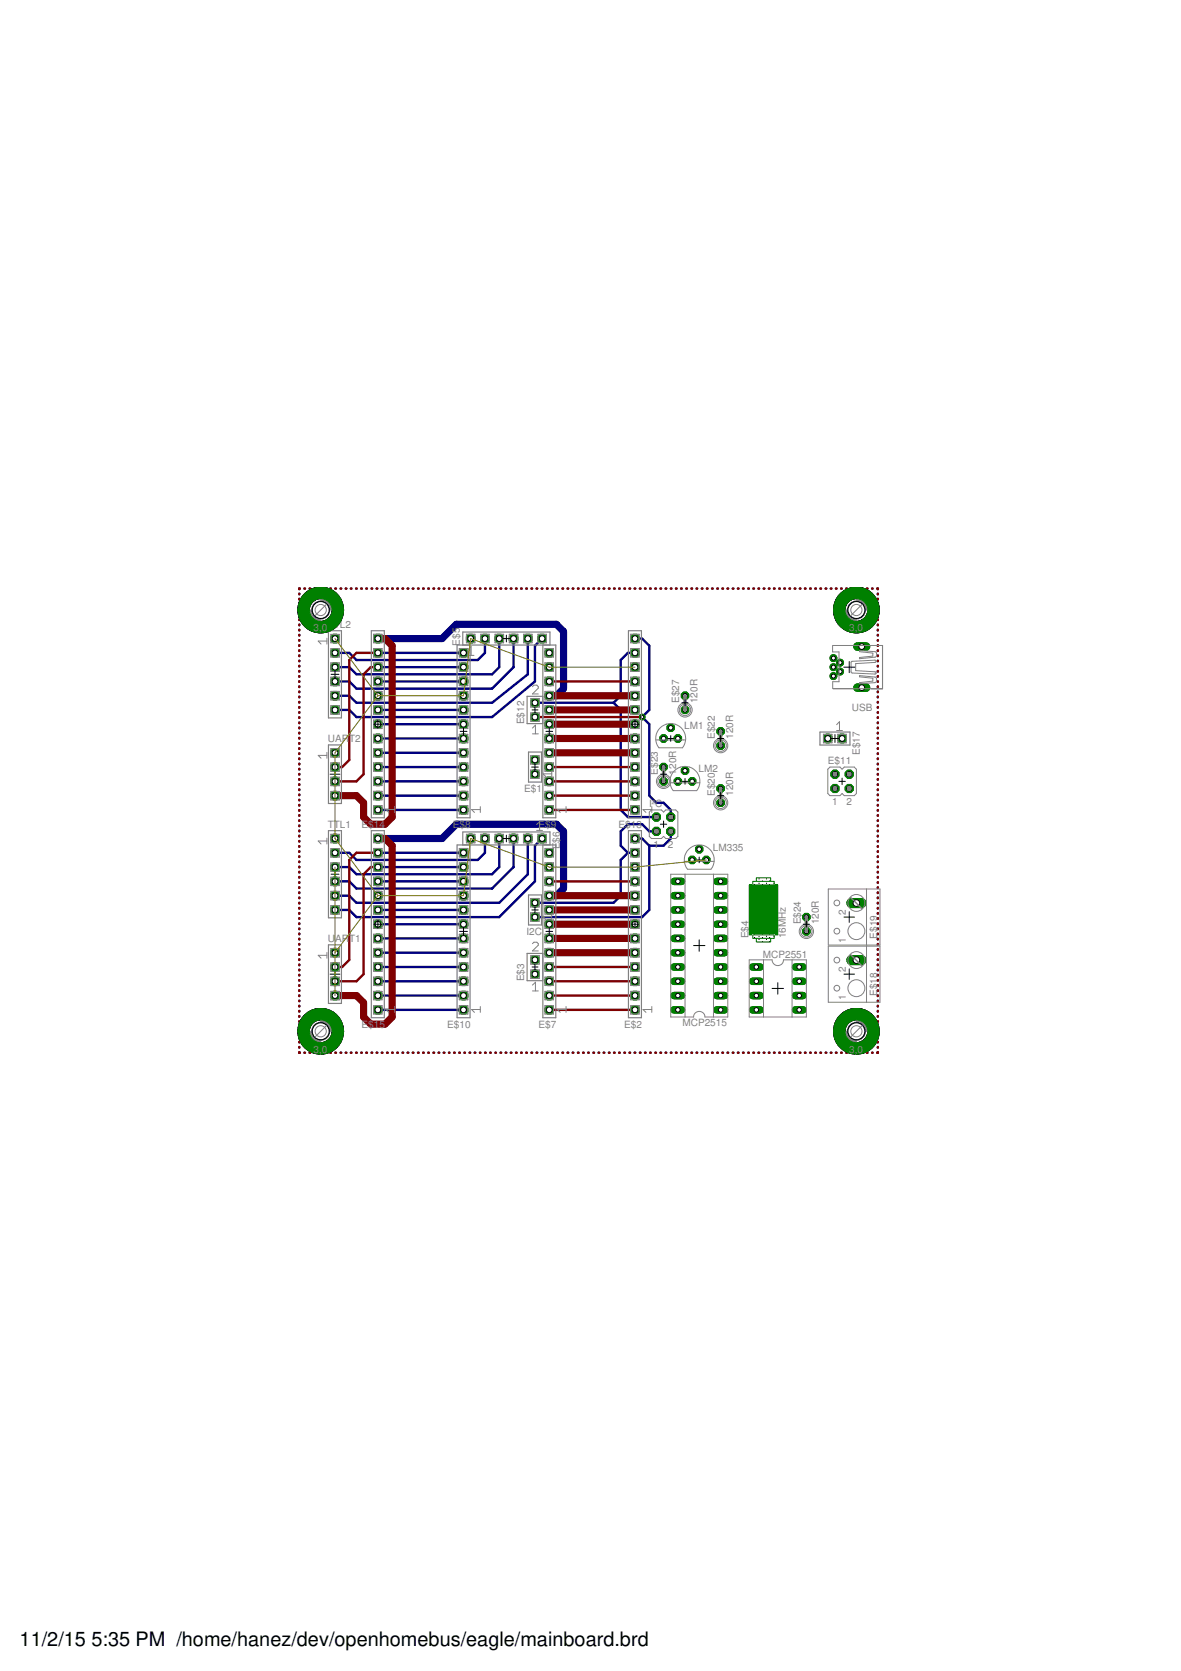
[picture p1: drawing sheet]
<svg xmlns="http://www.w3.org/2000/svg" width="210mm" height="297mm" viewBox="0 0 210 297" stroke-linecap="round" stroke-linejoin="round" font-family="sans-serif">
<defs><g id="words">
<g font-size="3.5">
<text x="3.5" y="292.5">11/2/15</text>
<text x="16.3" y="292.5">5:35 PM /home/hanez/dev/openhomebus/eagle/mainboard.brd</text>
</g>
<g font-size="1.8" fill="#808080">
<text x="55.7" y="112.2">3,0</text>
<text x="58.3" y="111.6">TTL2</text>
<text x="150.9" y="112.2">3,0</text>
<text x="81.8" y="114.8" transform="rotate(-90 81.8 114.8)">E$5</text>
<text x="120.7" y="125" transform="rotate(-90 120.7 125)">E$27</text>
<text x="124" y="125" transform="rotate(-90 124 125)">120R</text>
<text x="58.3" y="131.9">UART2</text>
<text x="93.2" y="128.7" transform="rotate(-90 93.2 128.7)">E$12</text>
<text x="121.6" y="129.6">LM1</text>
<text x="127.1" y="131.3" transform="rotate(-90 127.1 131.3)">E$22</text>
<text x="130.3" y="131.3" transform="rotate(-90 130.3 131.3)">120R</text>
<text x="151.4" y="126.3">USB</text>
<text x="116.9" y="137.7" transform="rotate(-90 116.9 137.7)">E$23</text>
<text x="120.2" y="137.7" transform="rotate(-90 120.2 137.7)">120R</text>
<text x="124.2" y="137.2">LM2</text>
<text x="147.1" y="135.9">E$11</text>
<text x="152.8" y="134.2" transform="rotate(-90 152.8 134.2)">E$17</text>
<text x="93.2" y="140.8">E$1</text>
<text x="115.4" y="143.5">I²C</text>
<text x="127.1" y="141.5" transform="rotate(-90 127.1 141.5)">E$20</text>
<text x="130.3" y="141.5" transform="rotate(-90 130.3 141.5)">120R</text>
<text x="147.9" y="143.1">1</text>
<text x="150.4" y="143.1">2</text>
<text x="58.3" y="147.1">TTL1</text>
<text x="64.3" y="147.2">E$14</text>
<text x="80.5" y="147.2">E$8</text>
<text x="95.7" y="147.2">E$9</text>
<text x="110" y="147.2">E$13</text>
<text x="99.5" y="151" transform="rotate(-90 99.5 151)">E$6</text>
<text x="116.2" y="150.7">1</text>
<text x="118.7" y="150.7">2</text>
<text x="126.7" y="151.2">LM335</text>
<text x="58.3" y="167.5">U</text>
<text x="59.6" y="167.5">ART1</text>
<text x="93.6" y="166.2">I2C</text>
<text x="133" y="166.8" transform="rotate(-90 133 166.8)">E$4</text>
<text x="139.6" y="166.8" transform="rotate(-90 139.6 166.8)">16MHz</text>
<text x="142.3" y="164.3" transform="rotate(-90 142.3 164.3)">E$24</text>
<text x="145.6" y="164.3" transform="rotate(-90 145.6 164.3)">120R</text>
<text x="150.3" y="167.5" transform="rotate(-90 150.3 167.5)">1</text>
<text x="150.3" y="162.6" transform="rotate(-90 150.3 162.6)">2</text>
<text x="155.9" y="166.9" transform="rotate(-90 155.9 166.9)">E$19</text>
<text x="135.6" y="170.3">MCP2551</text>
<text x="150.3" y="172.8" transform="rotate(-90 150.3 172.8)">2</text>
<text x="93.2" y="174.4" transform="rotate(-90 93.2 174.4)">E$3</text>
<text x="150.3" y="177.7" transform="rotate(-90 150.3 177.7)">1</text>
<text x="155.9" y="177" transform="rotate(-90 155.9 177)">E$18</text>
<text x="64.3" y="182.7">E$15</text>
<text x="79.5" y="182.7">E$10</text>
<text x="95.7" y="182.7">E$7</text>
<text x="110.9" y="182.7">E$2</text>
<text x="121.3" y="182.3">MCP2515</text>
<text x="55.7" y="187.1">3,0</text>
<text x="150.9" y="187.1">3,0</text>
</g>
</g></defs>
<g fill="#000080" stroke="#000080" stroke-width=".18">
<path d="M149.5 105.5a4.1 4.1 0 0 1 6.3 1 4.1 4.1 0 0 1-2.6 5.9 4.1 4.1 0 0 1-5.1-4h2.1a2.04 2.04 0 0 1 3-1.7 2.04 2.04 0 0 1 .2 3.4 2.04 2.04 0 0 1-3.2-1.3v-.4h-2.1a4 4 0 0 1 1.4-2.9z" fill-rule="evenodd"/>
<path d="M54.3 180.3a4.1 4.1 0 0 1 6.3 1.1 4.1 4.1 0 0 1-2.6 5.9 4.1 4.1 0 0 1-5.1-4h2.1a2.04 2.04 0 0 1 3-1.7 2.04 2.04 0 0 1 .2 3.4 2.04 2.04 0 0 1-3.2-1.3v-.4h-2.1a4 4 0 0 1 1.4-3z" fill-rule="evenodd"/>
<path d="M54.3 105.5a4.1 4.1 0 0 1 6.3 1 4.1 4.1 0 0 1-2.6 5.9 4.1 4.1 0 0 1-5.1-4h2.1a2.04 2.04 0 0 1 3-1.7 2.04 2.04 0 0 1 .2 3.4 2.04 2.04 0 0 1-3.2-1.3v-.4h-2.1a4 4 0 0 1 1.4-2.9z" fill-rule="evenodd"/>
<path d="M149.5 180.3a4.1 4.1 0 0 1 6.3 1.1 4.1 4.1 0 0 1-2.6 5.9 4.1 4.1 0 0 1-5.1-4h2.1a2.04 2.04 0 0 1 3-1.7 2.04 2.04 0 0 1 .2 3.4 2.04 2.04 0 0 1-3.2-1.3v-.4h-2.1a4 4 0 0 1 1.4-3z" fill-rule="evenodd"/>
<path d="M149.5 105.5a4.1 4.1 0 0 1 6.3 1 4.1 4.1 0 0 1-2.6 5.9 4.1 4.1 0 0 1-5.1-4h2.1a2.04 2.04 0 0 1 3-1.7 2.04 2.04 0 0 1 .2 3.4 2.04 2.04 0 0 1-3.2-1.3v-.4h-2.1a4 4 0 0 1 1.4-2.9z" fill-rule="evenodd"/>
<path d="M54.3 180.3a4.1 4.1 0 0 1 6.3 1.1 4.1 4.1 0 0 1-2.6 5.9 4.1 4.1 0 0 1-5.1-4h2.1a2.04 2.04 0 0 1 3-1.7 2.04 2.04 0 0 1 .2 3.4 2.04 2.04 0 0 1-3.2-1.3v-.4h-2.1a4 4 0 0 1 1.4-3z" fill-rule="evenodd"/>
<path d="M54.3 105.5a4.1 4.1 0 0 1 6.3 1 4.1 4.1 0 0 1-2.6 5.9 4.1 4.1 0 0 1-5.1-4h2.1a2.04 2.04 0 0 1 3-1.7 2.04 2.04 0 0 1 .2 3.4 2.04 2.04 0 0 1-3.2-1.3v-.4h-2.1a4 4 0 0 1 1.4-2.9z" fill-rule="evenodd"/>
<path d="M149.5 180.3a4.1 4.1 0 0 1 6.3 1.1 4.1 4.1 0 0 1-2.6 5.9 4.1 4.1 0 0 1-5.1-4h2.1a2.04 2.04 0 0 1 3-1.7 2.04 2.04 0 0 1 .2 3.4 2.04 2.04 0 0 1-3.2-1.3v-.4h-2.1a4 4 0 0 1 1.4-3z" fill-rule="evenodd"/>
</g>
<g fill="none" stroke="#000080" stroke-width=".42">
<path d="M53.2 105.5v.1M53.2 106.4v.2M53.2 107.4v.1M53.2 108.3v.1M53.2 109.2v.1M53.2 110.1v.1M53.2 111v.1M53.2 112v.1M53.2 112.9v.1M53.2 113.8v.1M53.2 114.7v.1M53.2 115.6v.1"/>
<path d="M53.2 116.5v.1M53.2 117.5h.1M53.2 118.4v.1M53.2 119.3v.1M53.3 104.6l-.1 .1M54.1 104.6h.1M55 104.6h.1M55.9 104.6h.1M56.9 104.6h.1M57.8 104.6h.1M58.7 104.6h.1M59.6 104.6h.1"/>
<path d="M60.5 104.6h.1M61.4 104.6h.2M62.4 104.6h.1M63.3 104.6h.1M64.2 104.6h.1M65.1 104.6h.1M66 104.6h.1M67 104.6h.1M67.2 118.6h15.2M67.2 116.1h15.2M67.9 104.6h.1M68.8 104.6h.1"/>
<path d="M69.7 104.6h.1M70.6 104.6h.1M71.5 104.6h.1M72.5 104.6h.1M73.4 104.6h.1M74.3 104.6h.1M75.2 104.6h.1M76.1 104.6h.1M77 104.6h.2M78 104.6h.1M78.9 104.6h.1M79.8 104.6h.1"/>
<path d="M80.7 104.6h.1M81.6 104.6h.1M82.5 104.6h.1M83.5 104.6h.1M84.4 104.6h.1M85.3 104.6h.1M86.2 113.5v2.6l-1.3 1.2h-21.5l-1.3-1.2h-2.6M86.2 104.6h.1M87.1 104.6h.1M88.1 104.6h.1M88.7 113.5v5.1l-1.2 1.3h-24.1l-1.3-1.3h-2.6M89 104.6h.1"/>
<path d="M89.9 104.6h.1M90.8 104.6h.1M91.3 113.5v5.1l-3.8 3.8h-24.1l-1.3-1.3h-2.6M91.7 104.6h.1M92.6 104.6h.1M93.5 104.6h.1M93.8 113.5v6.4l-6.3 5h-24.1l-1.3-1.2h-2.6M94.5 104.6h.1M95.4 104.6h.1M96.3 104.6h.1M96.4 113.5l-1.3 1.3v6.3l-7.6 6.4h-24.1l-1.3-1.3h-2.6M97.2 104.6h.1"/>
<path d="M98.1 104.6h.1M99 104.6h.1M100 104.6h.1M100.9 104.6h.1M101.8 104.6h.1M102.7 104.6h.1M103.6 104.6h.1M104.5 104.6h.1M105.5 104.6h.1M106.4 104.6h.1M107.3 104.6h.1M108.2 104.6h.1"/>
<path d="M109.1 104.6h.1M110 104.6h.2M111 104.6h.1M111.9 104.6h.1M112.8 104.6h.1M112.9 116.1h-1.3l-1.3 1.2v6.4l-1.2 1.2M112.9 113.5h1.2l1.3 1.3v11.4l-1.3 1.3 1.3 1.2v12.7l1.3 1.3h1.2l1.3 1.3v1.2M113.7 104.6h.1M114.6 104.6h.1M115.5 104.6h.2M116.5 104.6h.1M117.4 104.6h.1"/>
<path d="M118.3 104.6h.1M119.2 104.6h.1M120.1 104.6h.1M121.1 104.6h.1M122 104.6h.1M122.9 104.6h.1M123.8 104.6h.1M124.7 104.6h.1M125.6 104.6h.2M126.6 104.6h.1M127.5 104.6h.1M128.4 104.6h.1"/>
<path d="M129.3 104.6h.1M130.2 104.6h.1M131.1 104.6h.2M132.1 104.6h.1M133 104.6h.1M133.9 104.6h.1M134.8 104.6h.1M135.7 104.6h.1M136.7 104.6h.1M137.6 104.6h.1M138.5 104.6h.1M139.4 104.6h.1"/>
<path d="M140.3 104.6h.1M141.2 104.6h.2M142.2 104.6h.1M143.1 104.6h.1M144 104.6h.1M144.9 104.6h.1M145.8 104.6h.1M146.7 104.6h.2M147.7 104.6h.1M148.6 104.6h.1M149.5 104.6h.1M150.4 104.6h.1"/>
<path d="M151.3 104.6h.1M152.3 104.6h.1M153.2 104.6h.1M154.1 104.6h.1M155 104.6h.1M155.9 104.6l.1 .1M156 105.5v.1M156 106.4v.2M156 107.4v.1M156 108.3v.1M156 109.2v.1M156 110.1v.1"/>
<path d="M156 111v.1M156 112v.1M156 112.9v.1M156 113.8v.1M156 114.7v.1M156 115.6v.1M156 116.5v.1M156 117.5h.1M156 118.4v.1M156 119.3v.1M53.2 120.2v.1M53.2 121.1v.1"/>
<path d="M53.2 122v.1M53.2 122.9v.1M53.2 123.8v.2M53.2 124.8v.1M53.2 125.7v.1M53.2 126.6v.1M53.2 127.5v.1M53.2 128.4v.1M53.2 129.3v.2M53.2 130.3v.1M53.2 131.2v.1M53.2 132.1v.1"/>
<path d="M53.2 133v.1M53.2 133.9v.1M53.2 134.8v.1M53.2 135.8v.1M53.2 136.7v.1M53.2 137.6v.1M53.2 138.5v.1M53.2 139.4v.1M67.2 138.9h15.2M67.2 136.4h15.2M67.2 133.8h15.2M67.2 131.3h15.2"/>
<path d="M67.2 128.7h15.2M67.2 126.2h15.2M67.2 121.1h15.2M95.1 124.9h14M109.1 124.9l1.2 1.3v17.8l1.3 1.2h5.1M156 120.2v.1M156 121.1v.1M156 122v.1M156 122.9v.1M156 123.8v.2M156 124.8v.1M156 125.7v.1"/>
<path d="M156 126.6v.1M156 127.5v.1M156 128.4v.1M156 129.3v.2M156 130.3v.1M156 131.2v.1M156 132.1v.1M156 133v.1M156 133.9v.1M156 134.8v.1M156 135.8v.1M156 136.7v.1"/>
<path d="M156 137.6v.1M156 138.5v.1M156 139.4v.1M53.2 140.3v.1M53.2 141.2v.2M53.2 142.2v.1M53.2 143.1v.1M53.2 144v.1M53.2 144.9v.1M53.2 145.8v.1M53.2 146.7v.2M53.2 147.7v.1"/>
<path d="M53.2 148.6v.1M53.2 149.5v.1M53.2 150.4v.1M53.2 151.3v.1M53.2 152.2v.1M53.2 153.2h.1M53.2 154.1v.1M53.2 155v.1M53.2 155.9v.1M53.2 156.8v.1M53.2 157.7v.1M53.2 158.6v.1"/>
<path d="M53.2 159.6v.1M67.2 144h15.2M67.2 141.4h15.2M67.2 156.7h15.2M67.2 154.1h15.2M67.2 151.6h15.2M86.2 149.1v2.5l-1.3 1.3h-21.5l-1.3-1.3h-2.6M88.7 149.1v5l-1.2 1.3h-24.1l-1.3-1.3h-2.6M91.3 149.1v5l-3.8 3.8h-24.1l-1.3-1.2h-2.6M93.8 149.1v6.3l-5.1 5.1h-25.3l-1.3-1.3h-2.6M96.4 149.1l-1.3 1.2v6.4l-6.4 6.3h-25.3l-1.3-1.2h-2.6M111.6 151.6h1.3"/>
<path d="M111.6 151.6l-1.3 1.3v6.3l-1.2 1.3h-14M112.9 149.1h1.2l1.3 1.2M115.4 150.3v11.5l-1.3 1.2h-19M116.7 147.8h-1.3l-1.3-1.3h-2.5l-1.3 1.3v2.5l1.3 1.3M119.2 147.8v1.3l-1.3 1.2h-2.5M156 140.3v.1M156 141.2v.2M156 142.2v.1M156 143.1v.1M156 144v.1M156 144.9v.1M156 145.8v.1"/>
<path d="M156 146.7v.2M156 147.7v.1M156 148.6v.1M156 149.5v.1M156 150.4v.1M156 151.3v.1M156 152.2v.1M156 153.2h.1M156 154.1v.1M156 155v.1M156 155.9v.1M156 156.8v.1"/>
<path d="M156 157.7v.1M156 158.6v.1M156 159.6v.1M53.2 160.5v.1M53.2 161.4v.1M53.2 162.3v.1M53.2 163.2v.1M53.2 164.1v.2M53.2 165.1v.1M53.2 166v.1M53.2 166.9v.1M53.2 167.8v.1"/>
<path d="M53.2 168.7v.1M53.2 169.6v.1M53.2 170.5v.1M53.2 171.5v.1M53.2 172.4v.1M53.2 173.3v.1M53.2 174.2v.1M53.2 175.1v.1M53.2 176v.1M53.2 177v.1M53.2 177.9v.1M53.2 178.8v.1"/>
<path d="M53.2 179.7v.1M67.2 179.5h15.2M67.2 177h15.2M67.2 174.4h15.2M67.2 171.9h15.2M67.2 169.4h15.2M67.2 166.8h15.2M67.2 161.8h15.2M67.2 164.3h15.2M156 160.5v.1M156 161.4v.1M156 162.3v.1"/>
<path d="M156 163.2v.1M156 164.1v.2M156 165.1v.1M156 166v.1M156 166.9v.1M156 167.8v.1M156 168.7v.1M156 169.6v.1M156 170.5v.1M156 171.5v.1M156 172.4v.1M156 173.3v.1"/>
<path d="M156 174.2v.1M156 175.1v.1M156 176v.1M156 177v.1M156 177.9v.1M156 178.8v.1M156 179.7v.1M53.2 187l.1 .1M53.2 180.6v.1M53.2 181.5v.1M53.2 182.5v.1M53.2 183.4v.1"/>
<path d="M53.2 184.3v.1M53.2 185.2v.1M53.2 186.1v.1M54.1 187.1h.1M55 187.1h.1M55.9 187.1h.1M56.9 187.1h.1M57.8 187.1h.1M58.7 187.1h.1M59.6 187.1h.1M60.5 187.1h.1M61.4 187.1h.2"/>
<path d="M62.4 187.1h.1M63.3 187.1h.1M64.2 187.1h.1M65.1 187.1h.1M66 187.1h.1M67 187.1h.1M67.9 187.1h.1M68.8 187.1h.1M69.7 187.1h.1M70.6 187.1h.1M71.5 187.1h.1M72.5 187.1h.1"/>
<path d="M73.4 187.1h.1M74.3 187.1h.1M75.2 187.1h.1M76.1 187.1h.1M77 187.1h.2M78 187.1h.1M78.9 187.1h.1M79.8 187.1h.1M80.7 187.1h.1M81.6 187.1h.1M82.5 187.1h.1M83.5 187.1h.1"/>
<path d="M84.4 187.1h.1M85.3 187.1h.1M86.2 187.1h.1M87.1 187.1h.1M88.1 187.1h.1M89 187.1h.1M89.9 187.1h.1M90.8 187.1h.1M91.7 187.1h.1M92.6 187.1h.1M93.5 187.1h.1M94.5 187.1h.1"/>
<path d="M95.4 187.1h.1M96.3 187.1h.1M97.2 187.1h.1M98.1 187.1h.1M99 187.1h.1M100 187.1h.1M100.9 187.1h.1M101.8 187.1h.1M102.7 187.1h.1M103.6 187.1h.1M104.5 187.1h.1M105.5 187.1h.1"/>
<path d="M106.4 187.1h.1M107.3 187.1h.1M108.2 187.1h.1M109.1 187.1h.1M110 187.1h.2M111 187.1h.1M111.9 187.1h.1M112.8 187.1h.1M113.7 187.1h.1M114.6 187.1h.1M115.5 187.1h.2M116.5 187.1h.1"/>
<path d="M117.4 187.1h.1M118.3 187.1h.1M119.2 187.1h.1M120.1 187.1h.1M121.1 187.1h.1M122 187.1h.1M122.9 187.1h.1M123.8 187.1h.1M124.7 187.1h.1M125.6 187.1h.2M126.6 187.1h.1M127.5 187.1h.1"/>
<path d="M128.4 187.1h.1M129.3 187.1h.1M130.2 187.1h.1M131.1 187.1h.2M132.1 187.1h.1M133 187.1h.1M133.9 187.1h.1M134.8 187.1h.1M135.7 187.1h.1M136.7 187.1h.1M137.6 187.1h.1M138.5 187.1h.1"/>
<path d="M139.4 187.1h.1M140.3 187.1h.1M141.2 187.1h.2M142.2 187.1h.1M143.1 187.1h.1M144 187.1h.1M144.9 187.1h.1M145.8 187.1h.1M146.7 187.1h.2M147.7 187.1h.1M148.6 187.1h.1M149.5 187.1h.1"/>
<path d="M150.4 187.1h.1M151.3 187.1h.1M152.3 187.1h.1M153.2 187.1h.1M154.1 187.1h.1M155 187.1h.1M156 180.6v.1M156 181.5v.1M156 182.5v.1M156 183.4v.1M156 184.3v.1M156 185.2v.1"/>
<path d="M156 186.1v.1M156 187l-.1 .1"/>
</g>
<path d="M67.2 113.5h11.4l2.5-2.5h17.8l1.3 1.2v10.2l-1.3 1.3h-1.3M67.2 149.1h11.4l2.5-2.6h17.8l1.3 1.3v10.1l-1.3 1.3h-1.3" fill="none" stroke="#000080" stroke-width="1.3"/>
<path d="M127.4 179.5h1.4" fill="none" stroke="#008000" stroke-width="1.3"/>
<circle cx="128.1" cy="179.5" r=".4" fill="#fff" stroke="#000" stroke-width=".18"/>
<path d="M127.4 177h1.4" fill="none" stroke="#008000" stroke-width="1.3"/>
<circle cx="128.1" cy="177" r=".4" fill="#fff" stroke="#000" stroke-width=".18"/>
<path d="M127.4 169.4h1.4" fill="none" stroke="#008000" stroke-width="1.3"/>
<circle cx="128.1" cy="169.4" r=".4" fill="#fff" stroke="#000" stroke-width=".18"/>
<path d="M127.4 166.8h1.4" fill="none" stroke="#008000" stroke-width="1.3"/>
<circle cx="128.1" cy="166.8" r=".4" fill="#fff" stroke="#000" stroke-width=".18"/>
<path d="M127.4 174.4h1.4" fill="none" stroke="#008000" stroke-width="1.3"/>
<circle cx="128.1" cy="174.4" r=".4" fill="#fff" stroke="#000" stroke-width=".18"/>
<path d="M127.4 171.9h1.4" fill="none" stroke="#008000" stroke-width="1.3"/>
<circle cx="128.1" cy="171.9" r=".4" fill="#fff" stroke="#000" stroke-width=".18"/>
<path d="M127.4 164.3h1.4" fill="none" stroke="#008000" stroke-width="1.3"/>
<circle cx="128.1" cy="164.3" r=".4" fill="#fff" stroke="#000" stroke-width=".18"/>
<path d="M127.4 161.8h1.4" fill="none" stroke="#008000" stroke-width="1.3"/>
<circle cx="128.1" cy="161.8" r=".4" fill="#fff" stroke="#000" stroke-width=".18"/>
<path d="M127.4 159.2h1.4" fill="none" stroke="#008000" stroke-width="1.3"/>
<circle cx="128.1" cy="159.2" r=".4" fill="#fff" stroke="#000" stroke-width=".18"/>
<path d="M127.4 156.7h1.4" fill="none" stroke="#008000" stroke-width="1.3"/>
<circle cx="128.1" cy="156.7" r=".4" fill="#fff" stroke="#000" stroke-width=".18"/>
<path d="M119.8 156.7h1.3" fill="none" stroke="#008000" stroke-width="1.3"/>
<circle cx="120.5" cy="156.7" r=".4" fill="#fff" stroke="#000" stroke-width=".18"/>
<path d="M119.8 159.2h1.3" fill="none" stroke="#008000" stroke-width="1.3"/>
<circle cx="120.5" cy="159.2" r=".4" fill="#fff" stroke="#000" stroke-width=".18"/>
<path d="M119.8 161.8h1.3" fill="none" stroke="#008000" stroke-width="1.3"/>
<circle cx="120.5" cy="161.8" r=".4" fill="#fff" stroke="#000" stroke-width=".18"/>
<path d="M119.8 164.3h1.3" fill="none" stroke="#008000" stroke-width="1.3"/>
<circle cx="120.5" cy="164.3" r=".4" fill="#fff" stroke="#000" stroke-width=".18"/>
<path d="M119.8 166.8h1.3" fill="none" stroke="#008000" stroke-width="1.3"/>
<circle cx="120.5" cy="166.8" r=".4" fill="#fff" stroke="#000" stroke-width=".18"/>
<path d="M119.8 169.4h1.3" fill="none" stroke="#008000" stroke-width="1.3"/>
<circle cx="120.5" cy="169.4" r=".4" fill="#fff" stroke="#000" stroke-width=".18"/>
<path d="M119.8 171.9h1.3" fill="none" stroke="#008000" stroke-width="1.3"/>
<circle cx="120.5" cy="171.9" r=".4" fill="#fff" stroke="#000" stroke-width=".18"/>
<path d="M119.8 174.4h1.3" fill="none" stroke="#008000" stroke-width="1.3"/>
<circle cx="120.5" cy="174.4" r=".4" fill="#fff" stroke="#000" stroke-width=".18"/>
<path d="M119.8 177h1.3" fill="none" stroke="#008000" stroke-width="1.3"/>
<circle cx="120.5" cy="177" r=".4" fill="#fff" stroke="#000" stroke-width=".18"/>
<path d="M119.8 179.5h1.3" fill="none" stroke="#008000" stroke-width="1.3"/>
<circle cx="120.5" cy="179.5" r=".4" fill="#fff" stroke="#000" stroke-width=".18"/>
<path d="M133.8 171.9h1.3" fill="none" stroke="#008000" stroke-width="1.3"/>
<circle cx="134.4" cy="171.9" r=".4" fill="#fff" stroke="#000" stroke-width=".18"/>
<path d="M133.8 174.4h1.3" fill="none" stroke="#008000" stroke-width="1.3"/>
<circle cx="134.4" cy="174.4" r=".4" fill="#fff" stroke="#000" stroke-width=".18"/>
<path d="M141.4 179.5h1.3" fill="none" stroke="#008000" stroke-width="1.3"/>
<circle cx="142" cy="179.5" r=".4" fill="#fff" stroke="#000" stroke-width=".18"/>
<path d="M141.4 177h1.3" fill="none" stroke="#008000" stroke-width="1.3"/>
<circle cx="142" cy="177" r=".4" fill="#fff" stroke="#000" stroke-width=".18"/>
<path d="M133.8 177h1.3" fill="none" stroke="#008000" stroke-width="1.3"/>
<circle cx="134.4" cy="177" r=".4" fill="#fff" stroke="#000" stroke-width=".18"/>
<path d="M133.8 179.5h1.3" fill="none" stroke="#008000" stroke-width="1.3"/>
<circle cx="134.4" cy="179.5" r=".4" fill="#fff" stroke="#000" stroke-width=".18"/>
<path d="M141.4 174.4h1.3" fill="none" stroke="#008000" stroke-width="1.3"/>
<circle cx="142" cy="174.4" r=".4" fill="#fff" stroke="#000" stroke-width=".18"/>
<path d="M141.4 171.9h1.3" fill="none" stroke="#008000" stroke-width="1.3"/>
<circle cx="142" cy="171.9" r=".4" fill="#fff" stroke="#000" stroke-width=".18"/>
<circle cx="83.7" cy="113.5" r=".83" fill="#008000" stroke="#008000" stroke-width=".18"/>
<circle cx="83.7" cy="113.5" r=".51" fill="#fff" stroke="#000" stroke-width=".18"/>
<circle cx="86.2" cy="113.5" r=".83" fill="#008000" stroke="#008000" stroke-width=".18"/>
<circle cx="86.2" cy="113.5" r=".51" fill="#fff" stroke="#000" stroke-width=".18"/>
<circle cx="88.7" cy="113.5" r=".83" fill="#008000" stroke="#008000" stroke-width=".18"/>
<circle cx="88.7" cy="113.5" r=".51" fill="#fff" stroke="#000" stroke-width=".18"/>
<circle cx="91.3" cy="113.5" r=".83" fill="#008000" stroke="#008000" stroke-width=".18"/>
<circle cx="91.3" cy="113.5" r=".51" fill="#fff" stroke="#000" stroke-width=".18"/>
<circle cx="93.8" cy="113.5" r=".83" fill="#008000" stroke="#008000" stroke-width=".18"/>
<circle cx="93.8" cy="113.5" r=".51" fill="#fff" stroke="#000" stroke-width=".18"/>
<circle cx="96.4" cy="113.5" r=".83" fill="#008000" stroke="#008000" stroke-width=".18"/>
<circle cx="96.4" cy="113.5" r=".51" fill="#fff" stroke="#000" stroke-width=".18"/>
<circle cx="96.4" cy="149.1" r=".83" fill="#008000" stroke="#008000" stroke-width=".18"/>
<circle cx="96.4" cy="149.1" r=".51" fill="#fff" stroke="#000" stroke-width=".18"/>
<circle cx="93.8" cy="149.1" r=".83" fill="#008000" stroke="#008000" stroke-width=".18"/>
<circle cx="93.8" cy="149.1" r=".51" fill="#fff" stroke="#000" stroke-width=".18"/>
<circle cx="91.3" cy="149.1" r=".83" fill="#008000" stroke="#008000" stroke-width=".18"/>
<circle cx="91.3" cy="149.1" r=".51" fill="#fff" stroke="#000" stroke-width=".18"/>
<circle cx="88.7" cy="149.1" r=".83" fill="#008000" stroke="#008000" stroke-width=".18"/>
<circle cx="88.7" cy="149.1" r=".51" fill="#fff" stroke="#000" stroke-width=".18"/>
<circle cx="86.2" cy="149.1" r=".83" fill="#008000" stroke="#008000" stroke-width=".18"/>
<circle cx="86.2" cy="149.1" r=".51" fill="#fff" stroke="#000" stroke-width=".18"/>
<circle cx="83.7" cy="149.1" r=".83" fill="#008000" stroke="#008000" stroke-width=".18"/>
<circle cx="83.7" cy="149.1" r=".51" fill="#fff" stroke="#000" stroke-width=".18"/>
<circle cx="97.6" cy="179.5" r=".83" fill="#008000" stroke="#008000" stroke-width=".18"/>
<circle cx="97.6" cy="179.5" r=".51" fill="#fff" stroke="#000" stroke-width=".18"/>
<circle cx="97.6" cy="177" r=".83" fill="#008000" stroke="#008000" stroke-width=".18"/>
<circle cx="97.6" cy="177" r=".51" fill="#fff" stroke="#000" stroke-width=".18"/>
<circle cx="97.6" cy="174.4" r=".83" fill="#008000" stroke="#008000" stroke-width=".18"/>
<circle cx="97.6" cy="174.4" r=".51" fill="#fff" stroke="#000" stroke-width=".18"/>
<circle cx="97.6" cy="171.9" r=".83" fill="#008000" stroke="#008000" stroke-width=".18"/>
<circle cx="97.6" cy="171.9" r=".51" fill="#fff" stroke="#000" stroke-width=".18"/>
<circle cx="97.6" cy="169.4" r=".83" fill="#008000" stroke="#008000" stroke-width=".18"/>
<circle cx="97.6" cy="169.4" r=".51" fill="#fff" stroke="#000" stroke-width=".18"/>
<circle cx="97.6" cy="166.8" r=".83" fill="#008000" stroke="#008000" stroke-width=".18"/>
<circle cx="97.6" cy="166.8" r=".51" fill="#fff" stroke="#000" stroke-width=".18"/>
<circle cx="97.6" cy="164.3" r=".83" fill="#008000" stroke="#008000" stroke-width=".18"/>
<circle cx="97.6" cy="164.3" r=".51" fill="#fff" stroke="#000" stroke-width=".18"/>
<circle cx="97.6" cy="161.8" r=".83" fill="#008000" stroke="#008000" stroke-width=".18"/>
<circle cx="97.6" cy="161.8" r=".51" fill="#fff" stroke="#000" stroke-width=".18"/>
<circle cx="97.6" cy="159.2" r=".83" fill="#008000" stroke="#008000" stroke-width=".18"/>
<circle cx="97.6" cy="159.2" r=".51" fill="#fff" stroke="#000" stroke-width=".18"/>
<circle cx="97.6" cy="156.7" r=".83" fill="#008000" stroke="#008000" stroke-width=".18"/>
<circle cx="97.6" cy="156.7" r=".51" fill="#fff" stroke="#000" stroke-width=".18"/>
<circle cx="97.6" cy="154.1" r=".83" fill="#008000" stroke="#008000" stroke-width=".18"/>
<circle cx="97.6" cy="154.1" r=".51" fill="#fff" stroke="#000" stroke-width=".18"/>
<circle cx="97.6" cy="151.6" r=".83" fill="#008000" stroke="#008000" stroke-width=".18"/>
<circle cx="97.6" cy="151.6" r=".51" fill="#fff" stroke="#000" stroke-width=".18"/>
<circle cx="82.4" cy="144" r=".83" fill="#008000" stroke="#008000" stroke-width=".18"/>
<circle cx="82.4" cy="144" r=".51" fill="#fff" stroke="#000" stroke-width=".18"/>
<circle cx="82.4" cy="141.4" r=".83" fill="#008000" stroke="#008000" stroke-width=".18"/>
<circle cx="82.4" cy="141.4" r=".51" fill="#fff" stroke="#000" stroke-width=".18"/>
<circle cx="82.4" cy="138.9" r=".83" fill="#008000" stroke="#008000" stroke-width=".18"/>
<circle cx="82.4" cy="138.9" r=".51" fill="#fff" stroke="#000" stroke-width=".18"/>
<circle cx="82.4" cy="136.4" r=".83" fill="#008000" stroke="#008000" stroke-width=".18"/>
<circle cx="82.4" cy="136.4" r=".51" fill="#fff" stroke="#000" stroke-width=".18"/>
<circle cx="82.4" cy="133.8" r=".83" fill="#008000" stroke="#008000" stroke-width=".18"/>
<circle cx="82.4" cy="133.8" r=".51" fill="#fff" stroke="#000" stroke-width=".18"/>
<circle cx="82.4" cy="131.3" r=".83" fill="#008000" stroke="#008000" stroke-width=".18"/>
<circle cx="82.4" cy="131.3" r=".51" fill="#fff" stroke="#000" stroke-width=".18"/>
<circle cx="82.4" cy="128.7" r=".83" fill="#008000" stroke="#008000" stroke-width=".18"/>
<circle cx="82.4" cy="128.7" r=".51" fill="#fff" stroke="#000" stroke-width=".18"/>
<circle cx="82.4" cy="126.2" r=".83" fill="#008000" stroke="#008000" stroke-width=".18"/>
<circle cx="82.4" cy="126.2" r=".51" fill="#fff" stroke="#000" stroke-width=".18"/>
<circle cx="82.4" cy="123.7" r=".83" fill="#008000" stroke="#008000" stroke-width=".18"/>
<circle cx="82.4" cy="123.7" r=".51" fill="#fff" stroke="#000" stroke-width=".18"/>
<circle cx="82.4" cy="121.1" r=".83" fill="#008000" stroke="#008000" stroke-width=".18"/>
<circle cx="82.4" cy="121.1" r=".51" fill="#fff" stroke="#000" stroke-width=".18"/>
<circle cx="82.4" cy="118.6" r=".83" fill="#008000" stroke="#008000" stroke-width=".18"/>
<circle cx="82.4" cy="118.6" r=".51" fill="#fff" stroke="#000" stroke-width=".18"/>
<circle cx="82.4" cy="116.1" r=".83" fill="#008000" stroke="#008000" stroke-width=".18"/>
<circle cx="82.4" cy="116.1" r=".51" fill="#fff" stroke="#000" stroke-width=".18"/>
<circle cx="97.6" cy="144" r=".83" fill="#008000" stroke="#008000" stroke-width=".18"/>
<circle cx="97.6" cy="144" r=".51" fill="#fff" stroke="#000" stroke-width=".18"/>
<circle cx="97.6" cy="141.4" r=".83" fill="#008000" stroke="#008000" stroke-width=".18"/>
<circle cx="97.6" cy="141.4" r=".51" fill="#fff" stroke="#000" stroke-width=".18"/>
<circle cx="97.6" cy="138.9" r=".83" fill="#008000" stroke="#008000" stroke-width=".18"/>
<circle cx="97.6" cy="138.9" r=".51" fill="#fff" stroke="#000" stroke-width=".18"/>
<circle cx="97.6" cy="136.4" r=".83" fill="#008000" stroke="#008000" stroke-width=".18"/>
<circle cx="97.6" cy="136.4" r=".51" fill="#fff" stroke="#000" stroke-width=".18"/>
<circle cx="97.6" cy="133.8" r=".83" fill="#008000" stroke="#008000" stroke-width=".18"/>
<circle cx="97.6" cy="133.8" r=".51" fill="#fff" stroke="#000" stroke-width=".18"/>
<circle cx="97.6" cy="131.3" r=".83" fill="#008000" stroke="#008000" stroke-width=".18"/>
<circle cx="97.6" cy="131.3" r=".51" fill="#fff" stroke="#000" stroke-width=".18"/>
<circle cx="97.6" cy="128.7" r=".83" fill="#008000" stroke="#008000" stroke-width=".18"/>
<circle cx="97.6" cy="128.7" r=".51" fill="#fff" stroke="#000" stroke-width=".18"/>
<circle cx="97.6" cy="126.2" r=".83" fill="#008000" stroke="#008000" stroke-width=".18"/>
<circle cx="97.6" cy="126.2" r=".51" fill="#fff" stroke="#000" stroke-width=".18"/>
<circle cx="97.6" cy="123.7" r=".83" fill="#008000" stroke="#008000" stroke-width=".18"/>
<circle cx="97.6" cy="123.7" r=".51" fill="#fff" stroke="#000" stroke-width=".18"/>
<circle cx="97.6" cy="121.1" r=".83" fill="#008000" stroke="#008000" stroke-width=".18"/>
<circle cx="97.6" cy="121.1" r=".51" fill="#fff" stroke="#000" stroke-width=".18"/>
<circle cx="97.6" cy="118.6" r=".83" fill="#008000" stroke="#008000" stroke-width=".18"/>
<circle cx="97.6" cy="118.6" r=".51" fill="#fff" stroke="#000" stroke-width=".18"/>
<circle cx="97.6" cy="116.1" r=".83" fill="#008000" stroke="#008000" stroke-width=".18"/>
<circle cx="97.6" cy="116.1" r=".51" fill="#fff" stroke="#000" stroke-width=".18"/>
<circle cx="82.4" cy="179.5" r=".83" fill="#008000" stroke="#008000" stroke-width=".18"/>
<circle cx="82.4" cy="179.5" r=".51" fill="#fff" stroke="#000" stroke-width=".18"/>
<circle cx="82.4" cy="177" r=".83" fill="#008000" stroke="#008000" stroke-width=".18"/>
<circle cx="82.4" cy="177" r=".51" fill="#fff" stroke="#000" stroke-width=".18"/>
<circle cx="82.4" cy="174.4" r=".83" fill="#008000" stroke="#008000" stroke-width=".18"/>
<circle cx="82.4" cy="174.4" r=".51" fill="#fff" stroke="#000" stroke-width=".18"/>
<circle cx="82.4" cy="171.9" r=".83" fill="#008000" stroke="#008000" stroke-width=".18"/>
<circle cx="82.4" cy="171.9" r=".51" fill="#fff" stroke="#000" stroke-width=".18"/>
<circle cx="82.4" cy="169.4" r=".83" fill="#008000" stroke="#008000" stroke-width=".18"/>
<circle cx="82.4" cy="169.4" r=".51" fill="#fff" stroke="#000" stroke-width=".18"/>
<circle cx="82.4" cy="166.8" r=".83" fill="#008000" stroke="#008000" stroke-width=".18"/>
<circle cx="82.4" cy="166.8" r=".51" fill="#fff" stroke="#000" stroke-width=".18"/>
<circle cx="82.4" cy="164.3" r=".83" fill="#008000" stroke="#008000" stroke-width=".18"/>
<circle cx="82.4" cy="164.3" r=".51" fill="#fff" stroke="#000" stroke-width=".18"/>
<circle cx="82.4" cy="161.8" r=".83" fill="#008000" stroke="#008000" stroke-width=".18"/>
<circle cx="82.4" cy="161.8" r=".51" fill="#fff" stroke="#000" stroke-width=".18"/>
<circle cx="82.4" cy="159.2" r=".83" fill="#008000" stroke="#008000" stroke-width=".18"/>
<circle cx="82.4" cy="159.2" r=".51" fill="#fff" stroke="#000" stroke-width=".18"/>
<circle cx="82.4" cy="156.7" r=".83" fill="#008000" stroke="#008000" stroke-width=".18"/>
<circle cx="82.4" cy="156.7" r=".51" fill="#fff" stroke="#000" stroke-width=".18"/>
<circle cx="82.4" cy="154.1" r=".83" fill="#008000" stroke="#008000" stroke-width=".18"/>
<circle cx="82.4" cy="154.1" r=".51" fill="#fff" stroke="#000" stroke-width=".18"/>
<circle cx="82.4" cy="151.6" r=".83" fill="#008000" stroke="#008000" stroke-width=".18"/>
<circle cx="82.4" cy="151.6" r=".51" fill="#fff" stroke="#000" stroke-width=".18"/>
<circle cx="112.9" cy="179.5" r=".83" fill="#008000" stroke="#008000" stroke-width=".18"/>
<circle cx="112.9" cy="179.5" r=".51" fill="#fff" stroke="#000" stroke-width=".18"/>
<circle cx="112.9" cy="177" r=".83" fill="#008000" stroke="#008000" stroke-width=".18"/>
<circle cx="112.9" cy="177" r=".51" fill="#fff" stroke="#000" stroke-width=".18"/>
<circle cx="112.9" cy="174.4" r=".83" fill="#008000" stroke="#008000" stroke-width=".18"/>
<circle cx="112.9" cy="174.4" r=".51" fill="#fff" stroke="#000" stroke-width=".18"/>
<circle cx="112.9" cy="171.9" r=".83" fill="#008000" stroke="#008000" stroke-width=".18"/>
<circle cx="112.9" cy="171.9" r=".51" fill="#fff" stroke="#000" stroke-width=".18"/>
<circle cx="112.9" cy="169.4" r=".83" fill="#008000" stroke="#008000" stroke-width=".18"/>
<circle cx="112.9" cy="169.4" r=".51" fill="#fff" stroke="#000" stroke-width=".18"/>
<circle cx="112.9" cy="166.8" r=".83" fill="#008000" stroke="#008000" stroke-width=".18"/>
<circle cx="112.9" cy="166.8" r=".51" fill="#fff" stroke="#000" stroke-width=".18"/>
<circle cx="112.9" cy="164.3" r=".83" fill="#008000" stroke="#008000" stroke-width=".18"/>
<circle cx="112.9" cy="164.3" r=".51" fill="#fff" stroke="#000" stroke-width=".18"/>
<circle cx="112.9" cy="161.8" r=".83" fill="#008000" stroke="#008000" stroke-width=".18"/>
<circle cx="112.9" cy="161.8" r=".51" fill="#fff" stroke="#000" stroke-width=".18"/>
<circle cx="112.9" cy="159.2" r=".83" fill="#008000" stroke="#008000" stroke-width=".18"/>
<circle cx="112.9" cy="159.2" r=".51" fill="#fff" stroke="#000" stroke-width=".18"/>
<circle cx="112.9" cy="156.7" r=".83" fill="#008000" stroke="#008000" stroke-width=".18"/>
<circle cx="112.9" cy="156.7" r=".51" fill="#fff" stroke="#000" stroke-width=".18"/>
<circle cx="112.9" cy="154.1" r=".83" fill="#008000" stroke="#008000" stroke-width=".18"/>
<circle cx="112.9" cy="154.1" r=".51" fill="#fff" stroke="#000" stroke-width=".18"/>
<circle cx="112.9" cy="151.6" r=".83" fill="#008000" stroke="#008000" stroke-width=".18"/>
<circle cx="112.9" cy="151.6" r=".51" fill="#fff" stroke="#000" stroke-width=".18"/>
<circle cx="112.9" cy="149.1" r=".83" fill="#008000" stroke="#008000" stroke-width=".18"/>
<circle cx="112.9" cy="149.1" r=".51" fill="#fff" stroke="#000" stroke-width=".18"/>
<circle cx="112.9" cy="144" r=".83" fill="#008000" stroke="#008000" stroke-width=".18"/>
<circle cx="112.9" cy="144" r=".51" fill="#fff" stroke="#000" stroke-width=".18"/>
<circle cx="112.9" cy="141.4" r=".83" fill="#008000" stroke="#008000" stroke-width=".18"/>
<circle cx="112.9" cy="141.4" r=".51" fill="#fff" stroke="#000" stroke-width=".18"/>
<circle cx="112.9" cy="138.9" r=".83" fill="#008000" stroke="#008000" stroke-width=".18"/>
<circle cx="112.9" cy="138.9" r=".51" fill="#fff" stroke="#000" stroke-width=".18"/>
<circle cx="112.9" cy="136.4" r=".83" fill="#008000" stroke="#008000" stroke-width=".18"/>
<circle cx="112.9" cy="136.4" r=".51" fill="#fff" stroke="#000" stroke-width=".18"/>
<circle cx="112.9" cy="133.8" r=".83" fill="#008000" stroke="#008000" stroke-width=".18"/>
<circle cx="112.9" cy="133.8" r=".51" fill="#fff" stroke="#000" stroke-width=".18"/>
<circle cx="112.9" cy="131.3" r=".83" fill="#008000" stroke="#008000" stroke-width=".18"/>
<circle cx="112.9" cy="131.3" r=".51" fill="#fff" stroke="#000" stroke-width=".18"/>
<circle cx="112.9" cy="128.7" r=".83" fill="#008000" stroke="#008000" stroke-width=".18"/>
<circle cx="112.9" cy="128.7" r=".51" fill="#fff" stroke="#000" stroke-width=".18"/>
<circle cx="112.9" cy="126.2" r=".83" fill="#008000" stroke="#008000" stroke-width=".18"/>
<circle cx="112.9" cy="126.2" r=".51" fill="#fff" stroke="#000" stroke-width=".18"/>
<circle cx="112.9" cy="123.7" r=".83" fill="#008000" stroke="#008000" stroke-width=".18"/>
<circle cx="112.9" cy="123.7" r=".51" fill="#fff" stroke="#000" stroke-width=".18"/>
<circle cx="112.9" cy="121.1" r=".83" fill="#008000" stroke="#008000" stroke-width=".18"/>
<circle cx="112.9" cy="121.1" r=".51" fill="#fff" stroke="#000" stroke-width=".18"/>
<circle cx="112.9" cy="118.6" r=".83" fill="#008000" stroke="#008000" stroke-width=".18"/>
<circle cx="112.9" cy="118.6" r=".51" fill="#fff" stroke="#000" stroke-width=".18"/>
<circle cx="112.9" cy="116.1" r=".83" fill="#008000" stroke="#008000" stroke-width=".18"/>
<circle cx="112.9" cy="116.1" r=".51" fill="#fff" stroke="#000" stroke-width=".18"/>
<circle cx="112.9" cy="113.5" r=".83" fill="#008000" stroke="#008000" stroke-width=".18"/>
<circle cx="112.9" cy="113.5" r=".51" fill="#fff" stroke="#000" stroke-width=".18"/>
<circle cx="67.2" cy="144" r=".83" fill="#008000" stroke="#008000" stroke-width=".18"/>
<circle cx="67.2" cy="144" r=".51" fill="#fff" stroke="#000" stroke-width=".18"/>
<circle cx="67.2" cy="141.4" r=".83" fill="#008000" stroke="#008000" stroke-width=".18"/>
<circle cx="67.2" cy="141.4" r=".51" fill="#fff" stroke="#000" stroke-width=".18"/>
<circle cx="67.2" cy="138.9" r=".83" fill="#008000" stroke="#008000" stroke-width=".18"/>
<circle cx="67.2" cy="138.9" r=".51" fill="#fff" stroke="#000" stroke-width=".18"/>
<circle cx="67.2" cy="136.4" r=".83" fill="#008000" stroke="#008000" stroke-width=".18"/>
<circle cx="67.2" cy="136.4" r=".51" fill="#fff" stroke="#000" stroke-width=".18"/>
<circle cx="67.2" cy="133.8" r=".83" fill="#008000" stroke="#008000" stroke-width=".18"/>
<circle cx="67.2" cy="133.8" r=".51" fill="#fff" stroke="#000" stroke-width=".18"/>
<circle cx="67.2" cy="131.3" r=".83" fill="#008000" stroke="#008000" stroke-width=".18"/>
<circle cx="67.2" cy="131.3" r=".51" fill="#fff" stroke="#000" stroke-width=".18"/>
<circle cx="67.2" cy="128.7" r=".83" fill="#008000" stroke="#008000" stroke-width=".18"/>
<circle cx="67.2" cy="128.7" r=".51" fill="#fff" stroke="#000" stroke-width=".18"/>
<circle cx="67.2" cy="126.2" r=".83" fill="#008000" stroke="#008000" stroke-width=".18"/>
<circle cx="67.2" cy="126.2" r=".51" fill="#fff" stroke="#000" stroke-width=".18"/>
<circle cx="67.2" cy="123.7" r=".83" fill="#008000" stroke="#008000" stroke-width=".18"/>
<circle cx="67.2" cy="123.7" r=".51" fill="#fff" stroke="#000" stroke-width=".18"/>
<circle cx="67.2" cy="121.1" r=".83" fill="#008000" stroke="#008000" stroke-width=".18"/>
<circle cx="67.2" cy="121.1" r=".51" fill="#fff" stroke="#000" stroke-width=".18"/>
<circle cx="67.2" cy="118.6" r=".83" fill="#008000" stroke="#008000" stroke-width=".18"/>
<circle cx="67.2" cy="118.6" r=".51" fill="#fff" stroke="#000" stroke-width=".18"/>
<circle cx="67.2" cy="116.1" r=".83" fill="#008000" stroke="#008000" stroke-width=".18"/>
<circle cx="67.2" cy="116.1" r=".51" fill="#fff" stroke="#000" stroke-width=".18"/>
<circle cx="67.2" cy="113.5" r=".83" fill="#008000" stroke="#008000" stroke-width=".18"/>
<circle cx="67.2" cy="113.5" r=".51" fill="#fff" stroke="#000" stroke-width=".18"/>
<circle cx="67.2" cy="179.5" r=".83" fill="#008000" stroke="#008000" stroke-width=".18"/>
<circle cx="67.2" cy="179.5" r=".51" fill="#fff" stroke="#000" stroke-width=".18"/>
<circle cx="67.2" cy="177" r=".83" fill="#008000" stroke="#008000" stroke-width=".18"/>
<circle cx="67.2" cy="177" r=".51" fill="#fff" stroke="#000" stroke-width=".18"/>
<circle cx="67.2" cy="174.4" r=".83" fill="#008000" stroke="#008000" stroke-width=".18"/>
<circle cx="67.2" cy="174.4" r=".51" fill="#fff" stroke="#000" stroke-width=".18"/>
<circle cx="67.2" cy="171.9" r=".83" fill="#008000" stroke="#008000" stroke-width=".18"/>
<circle cx="67.2" cy="171.9" r=".51" fill="#fff" stroke="#000" stroke-width=".18"/>
<circle cx="67.2" cy="169.4" r=".83" fill="#008000" stroke="#008000" stroke-width=".18"/>
<circle cx="67.2" cy="169.4" r=".51" fill="#fff" stroke="#000" stroke-width=".18"/>
<circle cx="67.2" cy="166.8" r=".83" fill="#008000" stroke="#008000" stroke-width=".18"/>
<circle cx="67.2" cy="166.8" r=".51" fill="#fff" stroke="#000" stroke-width=".18"/>
<circle cx="67.2" cy="164.3" r=".83" fill="#008000" stroke="#008000" stroke-width=".18"/>
<circle cx="67.2" cy="164.3" r=".51" fill="#fff" stroke="#000" stroke-width=".18"/>
<circle cx="67.2" cy="161.8" r=".83" fill="#008000" stroke="#008000" stroke-width=".18"/>
<circle cx="67.2" cy="161.8" r=".51" fill="#fff" stroke="#000" stroke-width=".18"/>
<circle cx="67.2" cy="159.2" r=".83" fill="#008000" stroke="#008000" stroke-width=".18"/>
<circle cx="67.2" cy="159.2" r=".51" fill="#fff" stroke="#000" stroke-width=".18"/>
<circle cx="67.2" cy="156.7" r=".83" fill="#008000" stroke="#008000" stroke-width=".18"/>
<circle cx="67.2" cy="156.7" r=".51" fill="#fff" stroke="#000" stroke-width=".18"/>
<circle cx="67.2" cy="154.1" r=".83" fill="#008000" stroke="#008000" stroke-width=".18"/>
<circle cx="67.2" cy="154.1" r=".51" fill="#fff" stroke="#000" stroke-width=".18"/>
<circle cx="67.2" cy="151.6" r=".83" fill="#008000" stroke="#008000" stroke-width=".18"/>
<circle cx="67.2" cy="151.6" r=".51" fill="#fff" stroke="#000" stroke-width=".18"/>
<circle cx="67.2" cy="149.1" r=".83" fill="#008000" stroke="#008000" stroke-width=".18"/>
<circle cx="67.2" cy="149.1" r=".51" fill="#fff" stroke="#000" stroke-width=".18"/>
<circle cx="95.1" cy="173.2" r=".83" fill="#008000" stroke="#008000" stroke-width=".18"/>
<circle cx="95.1" cy="173.2" r=".51" fill="#fff" stroke="#000" stroke-width=".18"/>
<circle cx="95.1" cy="170.6" r=".83" fill="#008000" stroke="#008000" stroke-width=".18"/>
<circle cx="95.1" cy="170.6" r=".51" fill="#fff" stroke="#000" stroke-width=".18"/>
<circle cx="95.1" cy="127.5" r=".83" fill="#008000" stroke="#008000" stroke-width=".18"/>
<circle cx="95.1" cy="127.5" r=".51" fill="#fff" stroke="#000" stroke-width=".18"/>
<circle cx="95.1" cy="124.9" r=".83" fill="#008000" stroke="#008000" stroke-width=".18"/>
<circle cx="95.1" cy="124.9" r=".51" fill="#fff" stroke="#000" stroke-width=".18"/>
<circle cx="59.5" cy="113.5" r=".83" fill="#008000" stroke="#008000" stroke-width=".18"/>
<circle cx="59.5" cy="113.5" r=".51" fill="#fff" stroke="#000" stroke-width=".18"/>
<circle cx="59.5" cy="116.1" r=".83" fill="#008000" stroke="#008000" stroke-width=".18"/>
<circle cx="59.5" cy="116.1" r=".51" fill="#fff" stroke="#000" stroke-width=".18"/>
<circle cx="59.5" cy="118.6" r=".83" fill="#008000" stroke="#008000" stroke-width=".18"/>
<circle cx="59.5" cy="118.6" r=".51" fill="#fff" stroke="#000" stroke-width=".18"/>
<circle cx="59.5" cy="121.1" r=".83" fill="#008000" stroke="#008000" stroke-width=".18"/>
<circle cx="59.5" cy="121.1" r=".51" fill="#fff" stroke="#000" stroke-width=".18"/>
<circle cx="59.5" cy="123.7" r=".83" fill="#008000" stroke="#008000" stroke-width=".18"/>
<circle cx="59.5" cy="123.7" r=".51" fill="#fff" stroke="#000" stroke-width=".18"/>
<circle cx="59.5" cy="126.2" r=".83" fill="#008000" stroke="#008000" stroke-width=".18"/>
<circle cx="59.5" cy="126.2" r=".51" fill="#fff" stroke="#000" stroke-width=".18"/>
<circle cx="59.5" cy="149.1" r=".83" fill="#008000" stroke="#008000" stroke-width=".18"/>
<circle cx="59.5" cy="149.1" r=".51" fill="#fff" stroke="#000" stroke-width=".18"/>
<circle cx="59.5" cy="151.6" r=".83" fill="#008000" stroke="#008000" stroke-width=".18"/>
<circle cx="59.5" cy="151.6" r=".51" fill="#fff" stroke="#000" stroke-width=".18"/>
<circle cx="59.5" cy="154.1" r=".83" fill="#008000" stroke="#008000" stroke-width=".18"/>
<circle cx="59.5" cy="154.1" r=".51" fill="#fff" stroke="#000" stroke-width=".18"/>
<circle cx="59.5" cy="156.7" r=".83" fill="#008000" stroke="#008000" stroke-width=".18"/>
<circle cx="59.5" cy="156.7" r=".51" fill="#fff" stroke="#000" stroke-width=".18"/>
<circle cx="59.5" cy="159.2" r=".83" fill="#008000" stroke="#008000" stroke-width=".18"/>
<circle cx="59.5" cy="159.2" r=".51" fill="#fff" stroke="#000" stroke-width=".18"/>
<circle cx="59.5" cy="161.8" r=".83" fill="#008000" stroke="#008000" stroke-width=".18"/>
<circle cx="59.5" cy="161.8" r=".51" fill="#fff" stroke="#000" stroke-width=".18"/>
<circle cx="59.5" cy="133.8" r=".83" fill="#008000" stroke="#008000" stroke-width=".18"/>
<circle cx="59.5" cy="133.8" r=".51" fill="#fff" stroke="#000" stroke-width=".18"/>
<circle cx="59.5" cy="136.4" r=".83" fill="#008000" stroke="#008000" stroke-width=".18"/>
<circle cx="59.5" cy="136.4" r=".51" fill="#fff" stroke="#000" stroke-width=".18"/>
<circle cx="59.5" cy="138.9" r=".83" fill="#008000" stroke="#008000" stroke-width=".18"/>
<circle cx="59.5" cy="138.9" r=".51" fill="#fff" stroke="#000" stroke-width=".18"/>
<circle cx="59.5" cy="141.4" r=".83" fill="#008000" stroke="#008000" stroke-width=".18"/>
<circle cx="59.5" cy="141.4" r=".51" fill="#fff" stroke="#000" stroke-width=".18"/>
<circle cx="59.5" cy="169.4" r=".83" fill="#008000" stroke="#008000" stroke-width=".18"/>
<circle cx="59.5" cy="169.4" r=".51" fill="#fff" stroke="#000" stroke-width=".18"/>
<circle cx="59.5" cy="171.9" r=".83" fill="#008000" stroke="#008000" stroke-width=".18"/>
<circle cx="59.5" cy="171.9" r=".51" fill="#fff" stroke="#000" stroke-width=".18"/>
<circle cx="59.5" cy="174.4" r=".83" fill="#008000" stroke="#008000" stroke-width=".18"/>
<circle cx="59.5" cy="174.4" r=".51" fill="#fff" stroke="#000" stroke-width=".18"/>
<circle cx="59.5" cy="177" r=".83" fill="#008000" stroke="#008000" stroke-width=".18"/>
<circle cx="59.5" cy="177" r=".51" fill="#fff" stroke="#000" stroke-width=".18"/>
<circle cx="123" cy="152.9" r=".71" fill="#008000" stroke="#008000" stroke-width=".18"/>
<circle cx="123" cy="152.9" r=".4" fill="#fff" stroke="#000" stroke-width=".18"/>
<circle cx="124.3" cy="151" r=".71" fill="#008000" stroke="#008000" stroke-width=".18"/>
<circle cx="124.3" cy="151" r=".4" fill="#fff" stroke="#000" stroke-width=".18"/>
<circle cx="125.5" cy="152.9" r=".71" fill="#008000" stroke="#008000" stroke-width=".18"/>
<circle cx="125.5" cy="152.9" r=".4" fill="#fff" stroke="#000" stroke-width=".18"/>
<circle cx="95.1" cy="137.6" r=".83" fill="#008000" stroke="#008000" stroke-width=".18"/>
<circle cx="95.1" cy="137.6" r=".51" fill="#fff" stroke="#000" stroke-width=".18"/>
<circle cx="95.1" cy="135.1" r=".83" fill="#008000" stroke="#008000" stroke-width=".18"/>
<circle cx="95.1" cy="135.1" r=".51" fill="#fff" stroke="#000" stroke-width=".18"/>
<circle cx="95.1" cy="163" r=".83" fill="#008000" stroke="#008000" stroke-width=".18"/>
<circle cx="95.1" cy="163" r=".51" fill="#fff" stroke="#000" stroke-width=".18"/>
<circle cx="95.1" cy="160.5" r=".83" fill="#008000" stroke="#008000" stroke-width=".18"/>
<circle cx="95.1" cy="160.5" r=".51" fill="#fff" stroke="#000" stroke-width=".18"/>
<path d="M152.4 122.2h1.5" fill="none" stroke="#008000" stroke-width="1.5"/>
<circle cx="153.2" cy="122.2" r=".51" fill="#fff" stroke="#000" stroke-width=".18"/>
<path d="M152.4 114.9h1.5" fill="none" stroke="#008000" stroke-width="1.5"/>
<circle cx="153.2" cy="114.9" r=".51" fill="#fff" stroke="#000" stroke-width=".18"/>
<circle cx="149.3" cy="117.8" r=".61" fill="#008000" stroke="#008000" stroke-width=".18"/>
<circle cx="149.3" cy="117.8" r=".36" fill="#fff" stroke="#000" stroke-width=".18"/>
<circle cx="148.1" cy="118.6" r=".61" fill="#008000" stroke="#008000" stroke-width=".18"/>
<circle cx="148.1" cy="118.6" r=".36" fill="#fff" stroke="#000" stroke-width=".18"/>
<circle cx="148.1" cy="120.2" r=".61" fill="#008000" stroke="#008000" stroke-width=".18"/>
<circle cx="148.1" cy="120.2" r=".36" fill="#fff" stroke="#000" stroke-width=".18"/>
<circle cx="148.1" cy="117" r=".61" fill="#008000" stroke="#008000" stroke-width=".18"/>
<circle cx="148.1" cy="117" r=".36" fill="#fff" stroke="#000" stroke-width=".18"/>
<circle cx="149.3" cy="119.4" r=".61" fill="#008000" stroke="#008000" stroke-width=".18"/>
<circle cx="149.3" cy="119.4" r=".36" fill="#fff" stroke="#000" stroke-width=".18"/>
<path d="M151.3 170.7h1.8" fill="none" stroke="#008000" stroke-width="1.8"/>
<circle cx="152.2" cy="170.7" r=".59" fill="#fff" stroke="#000" stroke-width=".18"/>
<path d="M151.3 160.5h1.8" fill="none" stroke="#008000" stroke-width="1.8"/>
<circle cx="152.2" cy="160.5" r=".59" fill="#fff" stroke="#000" stroke-width=".18"/>
<circle cx="149.7" cy="131.3" r=".83" fill="#008000" stroke="#008000" stroke-width=".18"/>
<circle cx="149.7" cy="131.3" r=".51" fill="#fff" stroke="#000" stroke-width=".18"/>
<circle cx="147.1" cy="131.3" r=".83" fill="#008000" stroke="#008000" stroke-width=".18"/>
<circle cx="147.1" cy="131.3" r=".51" fill="#fff" stroke="#000" stroke-width=".18"/>
<circle cx="143.3" cy="165.6" r=".71" fill="#008000" stroke="#008000" stroke-width=".18"/>
<circle cx="143.3" cy="165.6" r=".4" fill="#fff" stroke="#000" stroke-width=".18"/>
<circle cx="143.3" cy="163" r=".71" fill="#008000" stroke="#008000" stroke-width=".18"/>
<circle cx="143.3" cy="163" r=".4" fill="#fff" stroke="#000" stroke-width=".18"/>
<circle cx="148.4" cy="140.2" r=".78" fill="#008000" stroke="#008000" stroke-width=".18"/>
<circle cx="148.4" cy="140.2" r=".47" fill="#fff" stroke="#000" stroke-width=".18"/>
<circle cx="150.9" cy="140.2" r=".78" fill="#008000" stroke="#008000" stroke-width=".18"/>
<circle cx="150.9" cy="140.2" r=".47" fill="#fff" stroke="#000" stroke-width=".18"/>
<circle cx="148.4" cy="137.6" r=".78" fill="#008000" stroke="#008000" stroke-width=".18"/>
<circle cx="148.4" cy="137.6" r=".47" fill="#fff" stroke="#000" stroke-width=".18"/>
<circle cx="150.9" cy="137.6" r=".78" fill="#008000" stroke="#008000" stroke-width=".18"/>
<circle cx="150.9" cy="137.6" r=".47" fill="#fff" stroke="#000" stroke-width=".18"/>
<circle cx="116.7" cy="147.8" r=".78" fill="#008000" stroke="#008000" stroke-width=".18"/>
<circle cx="116.7" cy="147.8" r=".47" fill="#fff" stroke="#000" stroke-width=".18"/>
<circle cx="119.2" cy="147.8" r=".78" fill="#008000" stroke="#008000" stroke-width=".18"/>
<circle cx="119.2" cy="147.8" r=".47" fill="#fff" stroke="#000" stroke-width=".18"/>
<circle cx="116.7" cy="145.2" r=".78" fill="#008000" stroke="#008000" stroke-width=".18"/>
<circle cx="116.7" cy="145.2" r=".47" fill="#fff" stroke="#000" stroke-width=".18"/>
<circle cx="119.2" cy="145.2" r=".78" fill="#008000" stroke="#008000" stroke-width=".18"/>
<circle cx="119.2" cy="145.2" r=".47" fill="#fff" stroke="#000" stroke-width=".18"/>
<circle cx="135.7" cy="164.2" r=".66" fill="#008000" stroke="#008000" stroke-width=".18"/>
<circle cx="135.7" cy="164.2" r=".4" fill="#fff" stroke="#000" stroke-width=".18"/>
<circle cx="135.7" cy="159.3" r=".66" fill="#008000" stroke="#008000" stroke-width=".18"/>
<circle cx="135.7" cy="159.3" r=".4" fill="#fff" stroke="#000" stroke-width=".18"/>
<circle cx="117.9" cy="131.3" r=".71" fill="#008000" stroke="#008000" stroke-width=".18"/>
<circle cx="117.9" cy="131.3" r=".4" fill="#fff" stroke="#000" stroke-width=".18"/>
<circle cx="119.2" cy="129.4" r=".71" fill="#008000" stroke="#008000" stroke-width=".18"/>
<circle cx="119.2" cy="129.4" r=".4" fill="#fff" stroke="#000" stroke-width=".18"/>
<circle cx="120.5" cy="131.3" r=".71" fill="#008000" stroke="#008000" stroke-width=".18"/>
<circle cx="120.5" cy="131.3" r=".4" fill="#fff" stroke="#000" stroke-width=".18"/>
<circle cx="120.5" cy="138.9" r=".71" fill="#008000" stroke="#008000" stroke-width=".18"/>
<circle cx="120.5" cy="138.9" r=".4" fill="#fff" stroke="#000" stroke-width=".18"/>
<circle cx="121.8" cy="137" r=".71" fill="#008000" stroke="#008000" stroke-width=".18"/>
<circle cx="121.8" cy="137" r=".4" fill="#fff" stroke="#000" stroke-width=".18"/>
<circle cx="123" cy="138.9" r=".71" fill="#008000" stroke="#008000" stroke-width=".18"/>
<circle cx="123" cy="138.9" r=".4" fill="#fff" stroke="#000" stroke-width=".18"/>
<circle cx="128.1" cy="142.7" r=".71" fill="#008000" stroke="#008000" stroke-width=".18"/>
<circle cx="128.1" cy="142.7" r=".4" fill="#fff" stroke="#000" stroke-width=".18"/>
<circle cx="128.1" cy="140.2" r=".71" fill="#008000" stroke="#008000" stroke-width=".18"/>
<circle cx="128.1" cy="140.2" r=".4" fill="#fff" stroke="#000" stroke-width=".18"/>
<circle cx="128.1" cy="132.5" r=".71" fill="#008000" stroke="#008000" stroke-width=".18"/>
<circle cx="128.1" cy="132.5" r=".4" fill="#fff" stroke="#000" stroke-width=".18"/>
<circle cx="128.1" cy="130" r=".71" fill="#008000" stroke="#008000" stroke-width=".18"/>
<circle cx="128.1" cy="130" r=".4" fill="#fff" stroke="#000" stroke-width=".18"/>
<circle cx="117.9" cy="138.9" r=".71" fill="#008000" stroke="#008000" stroke-width=".18"/>
<circle cx="117.9" cy="138.9" r=".4" fill="#fff" stroke="#000" stroke-width=".18"/>
<circle cx="117.9" cy="136.4" r=".71" fill="#008000" stroke="#008000" stroke-width=".18"/>
<circle cx="117.9" cy="136.4" r=".4" fill="#fff" stroke="#000" stroke-width=".18"/>
<circle cx="121.8" cy="126.2" r=".71" fill="#008000" stroke="#008000" stroke-width=".18"/>
<circle cx="121.8" cy="126.2" r=".4" fill="#fff" stroke="#000" stroke-width=".18"/>
<circle cx="121.8" cy="123.7" r=".71" fill="#008000" stroke="#008000" stroke-width=".18"/>
<circle cx="121.8" cy="123.7" r=".4" fill="#fff" stroke="#000" stroke-width=".18"/>
<circle cx="114.1" cy="127.5" r=".51" fill="#008000" stroke="#008000" stroke-width=".18"/>
<circle cx="114.1" cy="127.5" r=".3" fill="#fff" stroke="#000" stroke-width=".18"/>
<g fill="none" stroke="#800000" stroke-width=".42">
<path d="M53.2 105.5v.1M53.2 106.4v.2M53.2 107.4v.1M53.2 108.3v.1M53.2 109.2v.1M53.2 110.1v.1M53.2 111v.1M53.2 112v.1M53.2 112.9v.1M53.2 113.8v.1M53.2 114.7v.1M53.2 115.6v.1"/>
<path d="M53.2 116.5v.1M53.2 117.5h.1M53.2 118.4v.1M53.2 119.3v.1M53.3 104.6l-.1 .1M54.1 104.6h.1M55 104.6h.1M55.9 104.6h.1M56.9 104.6h.1M57.8 104.6h.1M58.7 104.6h.1M59.6 104.6h.1"/>
<path d="M60.5 104.6h.1M61.4 104.6h.2M62.4 104.6h.1M63.3 104.6h.1M64.2 104.6h.1M65.1 104.6h.1M66 104.6h.1M67 104.6h.1M67.2 118.6h-1.3l-1.3 1.3v17.7l-1.2 1.3h-3.9M67.2 116.1h-3.8l-1.3 1.2v17.8l-1.3 1.3h-1.3M67.9 104.6h.1M68.8 104.6h.1"/>
<path d="M69.7 104.6h.1M70.6 104.6h.1M71.5 104.6h.1M72.5 104.6h.1M73.4 104.6h.1M74.3 104.6h.1M75.2 104.6h.1M76.1 104.6h.1M77 104.6h.2M78 104.6h.1M78.9 104.6h.1M79.8 104.6h.1"/>
<path d="M80.7 104.6h.1M81.6 104.6h.1M82.5 104.6h.1M83.5 104.6h.1M84.4 104.6h.1M85.3 104.6h.1M86.2 104.6h.1M87.1 104.6h.1M88.1 104.6h.1M89 104.6h.1M89.9 104.6h.1M90.8 104.6h.1"/>
<path d="M91.7 104.6h.1M92.6 104.6h.1M93.5 104.6h.1M94.5 104.6h.1M95.4 104.6h.1M96.3 104.6h.1M97.2 104.6h.1M98.1 104.6h.1M99 104.6h.1M100 104.6h.1M100.9 104.6h.1M101.8 104.6h.1"/>
<path d="M102.7 104.6h.1M103.6 104.6h.1M104.5 104.6h.1M105.5 104.6h.1M106.4 104.6h.1M107.3 104.6h.1M108.2 104.6h.1M109.1 104.6h.1M110 104.6h.2M111 104.6h.1M111.9 104.6h.1M112.8 104.6h.1"/>
<path d="M113.7 104.6h.1M114.6 104.6h.1M115.5 104.6h.2M116.5 104.6h.1M117.4 104.6h.1M118.3 104.6h.1M119.2 104.6h.1M120.1 104.6h.1M121.1 104.6h.1M122 104.6h.1M122.9 104.6h.1M123.8 104.6h.1"/>
<path d="M124.7 104.6h.1M125.6 104.6h.2M126.6 104.6h.1M127.5 104.6h.1M128.4 104.6h.1M129.3 104.6h.1M130.2 104.6h.1M131.1 104.6h.2M132.1 104.6h.1M133 104.6h.1M133.9 104.6h.1M134.8 104.6h.1"/>
<path d="M135.7 104.6h.1M136.7 104.6h.1M137.6 104.6h.1M138.5 104.6h.1M139.4 104.6h.1M140.3 104.6h.1M141.2 104.6h.2M142.2 104.6h.1M143.1 104.6h.1M144 104.6h.1M144.9 104.6h.1M145.8 104.6h.1"/>
<path d="M146.7 104.6h.2M147.7 104.6h.1M148.6 104.6h.1M149.5 104.6h.1M150.4 104.6h.1M151.3 104.6h.1M152.3 104.6h.1M153.2 104.6h.1M154.1 104.6h.1M155 104.6h.1M155.9 104.6l.1 .1M156 105.5v.1"/>
<path d="M156 106.4v.2M156 107.4v.1M156 108.3v.1M156 109.2v.1M156 110.1v.1M156 111v.1M156 112v.1M156 112.9v.1M156 113.8v.1M156 114.7v.1M156 115.6v.1M156 116.5v.1"/>
<path d="M156 117.5h.1M156 118.4v.1M156 119.3v.1M53.2 120.2v.1M53.2 121.1v.1M53.2 122v.1M53.2 122.9v.1M53.2 123.8v.2M53.2 124.8v.1M53.2 125.7v.1M53.2 126.6v.1M53.2 127.5v.1"/>
<path d="M53.2 128.4v.1M53.2 129.3v.2M53.2 130.3v.1M53.2 131.2v.1M53.2 132.1v.1M53.2 133v.1M53.2 133.9v.1M53.2 134.8v.1M53.2 135.8v.1M53.2 136.7v.1M53.2 137.6v.1M53.2 138.5v.1"/>
<path d="M53.2 139.4v.1M95.1 127.5h19M97.6 138.9h15.3M97.6 136.4h15.3M97.6 121.1h15.3M156 120.2v.1M156 121.1v.1M156 122v.1M156 122.9v.1M156 123.8v.2M156 124.8v.1M156 125.7v.1"/>
<path d="M156 126.6v.1M156 127.5v.1M156 128.4v.1M156 129.3v.2M156 130.3v.1M156 131.2v.1M156 132.1v.1M156 133v.1M156 133.9v.1M156 134.8v.1M156 135.8v.1M156 136.7v.1"/>
<path d="M156 137.6v.1M156 138.5v.1M156 139.4v.1M53.2 140.3v.1M53.2 141.2v.2M53.2 142.2v.1M53.2 143.1v.1M53.2 144v.1M53.2 144.9v.1M53.2 145.8v.1M53.2 146.7v.2M53.2 147.7v.1"/>
<path d="M53.2 148.6v.1M53.2 149.5v.1M53.2 150.4v.1M53.2 151.3v.1M53.2 152.2v.1M53.2 153.2h.1M53.2 154.1v.1M53.2 155v.1M53.2 155.9v.1M53.2 156.8v.1M53.2 157.7v.1M53.2 158.6v.1"/>
<path d="M53.2 159.6v.1M67.2 154.1h-1.3l-1.3 1.3v17.8l-1.2 1.2h-3.9M67.2 151.6h-3.8l-1.3 1.3v17.7l-1.3 1.3h-1.3M97.6 141.4h15.3M97.6 144h15.3M97.6 156.7h15.3M156 140.3v.1M156 141.2v.2M156 142.2v.1M156 143.1v.1M156 144v.1M156 144.9v.1"/>
<path d="M156 145.8v.1M156 146.7v.2M156 147.7v.1M156 148.6v.1M156 149.5v.1M156 150.4v.1M156 151.3v.1M156 152.2v.1M156 153.2h.1M156 154.1v.1M156 155v.1M156 155.9v.1"/>
<path d="M156 156.8v.1M156 157.7v.1M156 158.6v.1M156 159.6v.1M53.2 160.5v.1M53.2 161.4v.1M53.2 162.3v.1M53.2 163.2v.1M53.2 164.1v.2M53.2 165.1v.1M53.2 166v.1M53.2 166.9v.1"/>
<path d="M53.2 167.8v.1M53.2 168.7v.1M53.2 169.6v.1M53.2 170.5v.1M53.2 171.5v.1M53.2 172.4v.1M53.2 173.3v.1M53.2 174.2v.1M53.2 175.1v.1M53.2 176v.1M53.2 177v.1M53.2 177.9v.1"/>
<path d="M53.2 178.8v.1M53.2 179.7v.1M97.6 174.4h15.3M97.6 171.9h15.3M97.6 177h15.3M97.6 179.5h15.3M156 160.5v.1M156 161.4v.1M156 162.3v.1M156 163.2v.1M156 164.1v.2M156 165.1v.1"/>
<path d="M156 166v.1M156 166.9v.1M156 167.8v.1M156 168.7v.1M156 169.6v.1M156 170.5v.1M156 171.5v.1M156 172.4v.1M156 173.3v.1M156 174.2v.1M156 175.1v.1M156 176v.1"/>
<path d="M156 177v.1M156 177.9v.1M156 178.8v.1M156 179.7v.1M53.2 180.6v.1M53.2 181.5v.1M53.2 182.5v.1M53.2 183.4v.1M53.2 184.3v.1M53.2 185.2v.1M53.2 186.1v.1M53.2 187l.1 .1"/>
<path d="M54.1 187.1h.1M55 187.1h.1M55.9 187.1h.1M56.9 187.1h.1M57.8 187.1h.1M58.7 187.1h.1M59.6 187.1h.1M60.5 187.1h.1M61.4 187.1h.2M62.4 187.1h.1M63.3 187.1h.1M64.2 187.1h.1"/>
<path d="M65.1 187.1h.1M66 187.1h.1M67 187.1h.1M67.9 187.1h.1M68.8 187.1h.1M69.7 187.1h.1M70.6 187.1h.1M71.5 187.1h.1M72.5 187.1h.1M73.4 187.1h.1M74.3 187.1h.1M75.2 187.1h.1"/>
<path d="M76.1 187.1h.1M77 187.1h.2M78 187.1h.1M78.9 187.1h.1M79.8 187.1h.1M80.7 187.1h.1M81.6 187.1h.1M82.5 187.1h.1M83.5 187.1h.1M84.4 187.1h.1M85.3 187.1h.1M86.2 187.1h.1"/>
<path d="M87.1 187.1h.1M88.1 187.1h.1M89 187.1h.1M89.9 187.1h.1M90.8 187.1h.1M91.7 187.1h.1M92.6 187.1h.1M93.5 187.1h.1M94.5 187.1h.1M95.4 187.1h.1M96.3 187.1h.1M97.2 187.1h.1"/>
<path d="M98.1 187.1h.1M99 187.1h.1M100 187.1h.1M100.9 187.1h.1M101.8 187.1h.1M102.7 187.1h.1M103.6 187.1h.1M104.5 187.1h.1M105.5 187.1h.1M106.4 187.1h.1M107.3 187.1h.1M108.2 187.1h.1"/>
<path d="M109.1 187.1h.1M110 187.1h.2M111 187.1h.1M111.9 187.1h.1M112.8 187.1h.1M113.7 187.1h.1M114.6 187.1h.1M115.5 187.1h.2M116.5 187.1h.1M117.4 187.1h.1M118.3 187.1h.1M119.2 187.1h.1"/>
<path d="M120.1 187.1h.1M121.1 187.1h.1M122 187.1h.1M122.9 187.1h.1M123.8 187.1h.1M124.7 187.1h.1M125.6 187.1h.2M126.6 187.1h.1M127.5 187.1h.1M128.4 187.1h.1M129.3 187.1h.1M130.2 187.1h.1"/>
<path d="M131.1 187.1h.2M132.1 187.1h.1M133 187.1h.1M133.9 187.1h.1M134.8 187.1h.1M135.7 187.1h.1M136.7 187.1h.1M137.6 187.1h.1M138.5 187.1h.1M139.4 187.1h.1M140.3 187.1h.1M141.2 187.1h.2"/>
<path d="M142.2 187.1h.1M143.1 187.1h.1M144 187.1h.1M144.9 187.1h.1M145.8 187.1h.1M146.7 187.1h.2M147.7 187.1h.1M148.6 187.1h.1M149.5 187.1h.1M150.4 187.1h.1M151.3 187.1h.1M152.3 187.1h.1"/>
<path d="M153.2 187.1h.1M154.1 187.1h.1M155 187.1h.1M156 180.6v.1M156 181.5v.1M156 182.5v.1M156 183.4v.1M156 184.3v.1M156 185.2v.1M156 186.1v.1M156 187l-.1 .1"/>
</g>
<path d="M67.2 113.5h1.2l1.3 1.3v30.4l-1.3 1.3h-2.5l-1.3-1.3v-2.5l-1.2-1.3h-3.9M97.6 128.7h15.3M97.6 131.3h15.3M97.6 133.8h15.3M97.6 123.7h15.3M97.6 126.2h15.3M67.2 149.1h1.2l1.3 1.2v30.5l-1.3 1.3h-2.5l-1.3-1.3v-2.6l-1.2-1.2h-3.9M97.6 159.2h15.3M97.6 161.8h15.3M97.6 164.3h15.3M97.6 166.8h15.3M97.6 169.4h15.3" fill="none" stroke="#800000" stroke-width="1.3"/>
<path d="M127.4 179.5h1.4" fill="none" stroke="#008000" stroke-width="1.3"/>
<circle cx="128.1" cy="179.5" r=".4" fill="#fff" stroke="#000" stroke-width=".18"/>
<path d="M127.4 177h1.4" fill="none" stroke="#008000" stroke-width="1.3"/>
<circle cx="128.1" cy="177" r=".4" fill="#fff" stroke="#000" stroke-width=".18"/>
<path d="M127.4 169.4h1.4" fill="none" stroke="#008000" stroke-width="1.3"/>
<circle cx="128.1" cy="169.4" r=".4" fill="#fff" stroke="#000" stroke-width=".18"/>
<path d="M127.4 166.8h1.4" fill="none" stroke="#008000" stroke-width="1.3"/>
<circle cx="128.1" cy="166.8" r=".4" fill="#fff" stroke="#000" stroke-width=".18"/>
<path d="M127.4 174.4h1.4" fill="none" stroke="#008000" stroke-width="1.3"/>
<circle cx="128.1" cy="174.4" r=".4" fill="#fff" stroke="#000" stroke-width=".18"/>
<path d="M127.4 171.9h1.4" fill="none" stroke="#008000" stroke-width="1.3"/>
<circle cx="128.1" cy="171.9" r=".4" fill="#fff" stroke="#000" stroke-width=".18"/>
<path d="M127.4 164.3h1.4" fill="none" stroke="#008000" stroke-width="1.3"/>
<circle cx="128.1" cy="164.3" r=".4" fill="#fff" stroke="#000" stroke-width=".18"/>
<path d="M127.4 161.8h1.4" fill="none" stroke="#008000" stroke-width="1.3"/>
<circle cx="128.1" cy="161.8" r=".4" fill="#fff" stroke="#000" stroke-width=".18"/>
<path d="M127.4 159.2h1.4" fill="none" stroke="#008000" stroke-width="1.3"/>
<circle cx="128.1" cy="159.2" r=".4" fill="#fff" stroke="#000" stroke-width=".18"/>
<path d="M127.4 156.7h1.4" fill="none" stroke="#008000" stroke-width="1.3"/>
<circle cx="128.1" cy="156.7" r=".4" fill="#fff" stroke="#000" stroke-width=".18"/>
<path d="M119.8 156.7h1.3" fill="none" stroke="#008000" stroke-width="1.3"/>
<circle cx="120.5" cy="156.7" r=".4" fill="#fff" stroke="#000" stroke-width=".18"/>
<path d="M119.8 159.2h1.3" fill="none" stroke="#008000" stroke-width="1.3"/>
<circle cx="120.5" cy="159.2" r=".4" fill="#fff" stroke="#000" stroke-width=".18"/>
<path d="M119.8 161.8h1.3" fill="none" stroke="#008000" stroke-width="1.3"/>
<circle cx="120.5" cy="161.8" r=".4" fill="#fff" stroke="#000" stroke-width=".18"/>
<path d="M119.8 164.3h1.3" fill="none" stroke="#008000" stroke-width="1.3"/>
<circle cx="120.5" cy="164.3" r=".4" fill="#fff" stroke="#000" stroke-width=".18"/>
<path d="M119.8 166.8h1.3" fill="none" stroke="#008000" stroke-width="1.3"/>
<circle cx="120.5" cy="166.8" r=".4" fill="#fff" stroke="#000" stroke-width=".18"/>
<path d="M119.8 169.4h1.3" fill="none" stroke="#008000" stroke-width="1.3"/>
<circle cx="120.5" cy="169.4" r=".4" fill="#fff" stroke="#000" stroke-width=".18"/>
<path d="M119.8 171.9h1.3" fill="none" stroke="#008000" stroke-width="1.3"/>
<circle cx="120.5" cy="171.9" r=".4" fill="#fff" stroke="#000" stroke-width=".18"/>
<path d="M119.8 174.4h1.3" fill="none" stroke="#008000" stroke-width="1.3"/>
<circle cx="120.5" cy="174.4" r=".4" fill="#fff" stroke="#000" stroke-width=".18"/>
<path d="M119.8 177h1.3" fill="none" stroke="#008000" stroke-width="1.3"/>
<circle cx="120.5" cy="177" r=".4" fill="#fff" stroke="#000" stroke-width=".18"/>
<path d="M119.8 179.5h1.3" fill="none" stroke="#008000" stroke-width="1.3"/>
<circle cx="120.5" cy="179.5" r=".4" fill="#fff" stroke="#000" stroke-width=".18"/>
<path d="M133.8 171.9h1.3" fill="none" stroke="#008000" stroke-width="1.3"/>
<circle cx="134.4" cy="171.9" r=".4" fill="#fff" stroke="#000" stroke-width=".18"/>
<path d="M133.8 174.4h1.3" fill="none" stroke="#008000" stroke-width="1.3"/>
<circle cx="134.4" cy="174.4" r=".4" fill="#fff" stroke="#000" stroke-width=".18"/>
<path d="M141.4 179.5h1.3" fill="none" stroke="#008000" stroke-width="1.3"/>
<circle cx="142" cy="179.5" r=".4" fill="#fff" stroke="#000" stroke-width=".18"/>
<path d="M141.4 177h1.3" fill="none" stroke="#008000" stroke-width="1.3"/>
<circle cx="142" cy="177" r=".4" fill="#fff" stroke="#000" stroke-width=".18"/>
<path d="M133.8 177h1.3" fill="none" stroke="#008000" stroke-width="1.3"/>
<circle cx="134.4" cy="177" r=".4" fill="#fff" stroke="#000" stroke-width=".18"/>
<path d="M133.8 179.5h1.3" fill="none" stroke="#008000" stroke-width="1.3"/>
<circle cx="134.4" cy="179.5" r=".4" fill="#fff" stroke="#000" stroke-width=".18"/>
<path d="M141.4 174.4h1.3" fill="none" stroke="#008000" stroke-width="1.3"/>
<circle cx="142" cy="174.4" r=".4" fill="#fff" stroke="#000" stroke-width=".18"/>
<path d="M141.4 171.9h1.3" fill="none" stroke="#008000" stroke-width="1.3"/>
<circle cx="142" cy="171.9" r=".4" fill="#fff" stroke="#000" stroke-width=".18"/>
<circle cx="83.7" cy="113.5" r=".83" fill="#008000" stroke="#008000" stroke-width=".18"/>
<circle cx="83.7" cy="113.5" r=".51" fill="#fff" stroke="#000" stroke-width=".18"/>
<circle cx="86.2" cy="113.5" r=".83" fill="#008000" stroke="#008000" stroke-width=".18"/>
<circle cx="86.2" cy="113.5" r=".51" fill="#fff" stroke="#000" stroke-width=".18"/>
<circle cx="88.7" cy="113.5" r=".83" fill="#008000" stroke="#008000" stroke-width=".18"/>
<circle cx="88.7" cy="113.5" r=".51" fill="#fff" stroke="#000" stroke-width=".18"/>
<circle cx="91.3" cy="113.5" r=".83" fill="#008000" stroke="#008000" stroke-width=".18"/>
<circle cx="91.3" cy="113.5" r=".51" fill="#fff" stroke="#000" stroke-width=".18"/>
<circle cx="93.8" cy="113.5" r=".83" fill="#008000" stroke="#008000" stroke-width=".18"/>
<circle cx="93.8" cy="113.5" r=".51" fill="#fff" stroke="#000" stroke-width=".18"/>
<circle cx="96.4" cy="113.5" r=".83" fill="#008000" stroke="#008000" stroke-width=".18"/>
<circle cx="96.4" cy="113.5" r=".51" fill="#fff" stroke="#000" stroke-width=".18"/>
<circle cx="96.4" cy="149.1" r=".83" fill="#008000" stroke="#008000" stroke-width=".18"/>
<circle cx="96.4" cy="149.1" r=".51" fill="#fff" stroke="#000" stroke-width=".18"/>
<circle cx="93.8" cy="149.1" r=".83" fill="#008000" stroke="#008000" stroke-width=".18"/>
<circle cx="93.8" cy="149.1" r=".51" fill="#fff" stroke="#000" stroke-width=".18"/>
<circle cx="91.3" cy="149.1" r=".83" fill="#008000" stroke="#008000" stroke-width=".18"/>
<circle cx="91.3" cy="149.1" r=".51" fill="#fff" stroke="#000" stroke-width=".18"/>
<circle cx="88.7" cy="149.1" r=".83" fill="#008000" stroke="#008000" stroke-width=".18"/>
<circle cx="88.7" cy="149.1" r=".51" fill="#fff" stroke="#000" stroke-width=".18"/>
<circle cx="86.2" cy="149.1" r=".83" fill="#008000" stroke="#008000" stroke-width=".18"/>
<circle cx="86.2" cy="149.1" r=".51" fill="#fff" stroke="#000" stroke-width=".18"/>
<circle cx="83.7" cy="149.1" r=".83" fill="#008000" stroke="#008000" stroke-width=".18"/>
<circle cx="83.7" cy="149.1" r=".51" fill="#fff" stroke="#000" stroke-width=".18"/>
<circle cx="97.6" cy="179.5" r=".83" fill="#008000" stroke="#008000" stroke-width=".18"/>
<circle cx="97.6" cy="179.5" r=".51" fill="#fff" stroke="#000" stroke-width=".18"/>
<circle cx="97.6" cy="177" r=".83" fill="#008000" stroke="#008000" stroke-width=".18"/>
<circle cx="97.6" cy="177" r=".51" fill="#fff" stroke="#000" stroke-width=".18"/>
<circle cx="97.6" cy="174.4" r=".83" fill="#008000" stroke="#008000" stroke-width=".18"/>
<circle cx="97.6" cy="174.4" r=".51" fill="#fff" stroke="#000" stroke-width=".18"/>
<circle cx="97.6" cy="171.9" r=".83" fill="#008000" stroke="#008000" stroke-width=".18"/>
<circle cx="97.6" cy="171.9" r=".51" fill="#fff" stroke="#000" stroke-width=".18"/>
<circle cx="97.6" cy="169.4" r=".83" fill="#008000" stroke="#008000" stroke-width=".18"/>
<circle cx="97.6" cy="169.4" r=".51" fill="#fff" stroke="#000" stroke-width=".18"/>
<circle cx="97.6" cy="166.8" r=".83" fill="#008000" stroke="#008000" stroke-width=".18"/>
<circle cx="97.6" cy="166.8" r=".51" fill="#fff" stroke="#000" stroke-width=".18"/>
<circle cx="97.6" cy="164.3" r=".83" fill="#008000" stroke="#008000" stroke-width=".18"/>
<circle cx="97.6" cy="164.3" r=".51" fill="#fff" stroke="#000" stroke-width=".18"/>
<circle cx="97.6" cy="161.8" r=".83" fill="#008000" stroke="#008000" stroke-width=".18"/>
<circle cx="97.6" cy="161.8" r=".51" fill="#fff" stroke="#000" stroke-width=".18"/>
<circle cx="97.6" cy="159.2" r=".83" fill="#008000" stroke="#008000" stroke-width=".18"/>
<circle cx="97.6" cy="159.2" r=".51" fill="#fff" stroke="#000" stroke-width=".18"/>
<circle cx="97.6" cy="156.7" r=".83" fill="#008000" stroke="#008000" stroke-width=".18"/>
<circle cx="97.6" cy="156.7" r=".51" fill="#fff" stroke="#000" stroke-width=".18"/>
<circle cx="97.6" cy="154.1" r=".83" fill="#008000" stroke="#008000" stroke-width=".18"/>
<circle cx="97.6" cy="154.1" r=".51" fill="#fff" stroke="#000" stroke-width=".18"/>
<circle cx="97.6" cy="151.6" r=".83" fill="#008000" stroke="#008000" stroke-width=".18"/>
<circle cx="97.6" cy="151.6" r=".51" fill="#fff" stroke="#000" stroke-width=".18"/>
<circle cx="82.4" cy="144" r=".83" fill="#008000" stroke="#008000" stroke-width=".18"/>
<circle cx="82.4" cy="144" r=".51" fill="#fff" stroke="#000" stroke-width=".18"/>
<circle cx="82.4" cy="141.4" r=".83" fill="#008000" stroke="#008000" stroke-width=".18"/>
<circle cx="82.4" cy="141.4" r=".51" fill="#fff" stroke="#000" stroke-width=".18"/>
<circle cx="82.4" cy="138.9" r=".83" fill="#008000" stroke="#008000" stroke-width=".18"/>
<circle cx="82.4" cy="138.9" r=".51" fill="#fff" stroke="#000" stroke-width=".18"/>
<circle cx="82.4" cy="136.4" r=".83" fill="#008000" stroke="#008000" stroke-width=".18"/>
<circle cx="82.4" cy="136.4" r=".51" fill="#fff" stroke="#000" stroke-width=".18"/>
<circle cx="82.4" cy="133.8" r=".83" fill="#008000" stroke="#008000" stroke-width=".18"/>
<circle cx="82.4" cy="133.8" r=".51" fill="#fff" stroke="#000" stroke-width=".18"/>
<circle cx="82.4" cy="131.3" r=".83" fill="#008000" stroke="#008000" stroke-width=".18"/>
<circle cx="82.4" cy="131.3" r=".51" fill="#fff" stroke="#000" stroke-width=".18"/>
<circle cx="82.4" cy="128.7" r=".83" fill="#008000" stroke="#008000" stroke-width=".18"/>
<circle cx="82.4" cy="128.7" r=".51" fill="#fff" stroke="#000" stroke-width=".18"/>
<circle cx="82.4" cy="126.2" r=".83" fill="#008000" stroke="#008000" stroke-width=".18"/>
<circle cx="82.4" cy="126.2" r=".51" fill="#fff" stroke="#000" stroke-width=".18"/>
<circle cx="82.4" cy="123.7" r=".83" fill="#008000" stroke="#008000" stroke-width=".18"/>
<circle cx="82.4" cy="123.7" r=".51" fill="#fff" stroke="#000" stroke-width=".18"/>
<circle cx="82.4" cy="121.1" r=".83" fill="#008000" stroke="#008000" stroke-width=".18"/>
<circle cx="82.4" cy="121.1" r=".51" fill="#fff" stroke="#000" stroke-width=".18"/>
<circle cx="82.4" cy="118.6" r=".83" fill="#008000" stroke="#008000" stroke-width=".18"/>
<circle cx="82.4" cy="118.6" r=".51" fill="#fff" stroke="#000" stroke-width=".18"/>
<circle cx="82.4" cy="116.1" r=".83" fill="#008000" stroke="#008000" stroke-width=".18"/>
<circle cx="82.4" cy="116.1" r=".51" fill="#fff" stroke="#000" stroke-width=".18"/>
<circle cx="97.6" cy="144" r=".83" fill="#008000" stroke="#008000" stroke-width=".18"/>
<circle cx="97.6" cy="144" r=".51" fill="#fff" stroke="#000" stroke-width=".18"/>
<circle cx="97.6" cy="141.4" r=".83" fill="#008000" stroke="#008000" stroke-width=".18"/>
<circle cx="97.6" cy="141.4" r=".51" fill="#fff" stroke="#000" stroke-width=".18"/>
<circle cx="97.6" cy="138.9" r=".83" fill="#008000" stroke="#008000" stroke-width=".18"/>
<circle cx="97.6" cy="138.9" r=".51" fill="#fff" stroke="#000" stroke-width=".18"/>
<circle cx="97.6" cy="136.4" r=".83" fill="#008000" stroke="#008000" stroke-width=".18"/>
<circle cx="97.6" cy="136.4" r=".51" fill="#fff" stroke="#000" stroke-width=".18"/>
<circle cx="97.6" cy="133.8" r=".83" fill="#008000" stroke="#008000" stroke-width=".18"/>
<circle cx="97.6" cy="133.8" r=".51" fill="#fff" stroke="#000" stroke-width=".18"/>
<circle cx="97.6" cy="131.3" r=".83" fill="#008000" stroke="#008000" stroke-width=".18"/>
<circle cx="97.6" cy="131.3" r=".51" fill="#fff" stroke="#000" stroke-width=".18"/>
<circle cx="97.6" cy="128.7" r=".83" fill="#008000" stroke="#008000" stroke-width=".18"/>
<circle cx="97.6" cy="128.7" r=".51" fill="#fff" stroke="#000" stroke-width=".18"/>
<circle cx="97.6" cy="126.2" r=".83" fill="#008000" stroke="#008000" stroke-width=".18"/>
<circle cx="97.6" cy="126.2" r=".51" fill="#fff" stroke="#000" stroke-width=".18"/>
<circle cx="97.6" cy="123.7" r=".83" fill="#008000" stroke="#008000" stroke-width=".18"/>
<circle cx="97.6" cy="123.7" r=".51" fill="#fff" stroke="#000" stroke-width=".18"/>
<circle cx="97.6" cy="121.1" r=".83" fill="#008000" stroke="#008000" stroke-width=".18"/>
<circle cx="97.6" cy="121.1" r=".51" fill="#fff" stroke="#000" stroke-width=".18"/>
<circle cx="97.6" cy="118.6" r=".83" fill="#008000" stroke="#008000" stroke-width=".18"/>
<circle cx="97.6" cy="118.6" r=".51" fill="#fff" stroke="#000" stroke-width=".18"/>
<circle cx="97.6" cy="116.1" r=".83" fill="#008000" stroke="#008000" stroke-width=".18"/>
<circle cx="97.6" cy="116.1" r=".51" fill="#fff" stroke="#000" stroke-width=".18"/>
<circle cx="82.4" cy="179.5" r=".83" fill="#008000" stroke="#008000" stroke-width=".18"/>
<circle cx="82.4" cy="179.5" r=".51" fill="#fff" stroke="#000" stroke-width=".18"/>
<circle cx="82.4" cy="177" r=".83" fill="#008000" stroke="#008000" stroke-width=".18"/>
<circle cx="82.4" cy="177" r=".51" fill="#fff" stroke="#000" stroke-width=".18"/>
<circle cx="82.4" cy="174.4" r=".83" fill="#008000" stroke="#008000" stroke-width=".18"/>
<circle cx="82.4" cy="174.4" r=".51" fill="#fff" stroke="#000" stroke-width=".18"/>
<circle cx="82.4" cy="171.9" r=".83" fill="#008000" stroke="#008000" stroke-width=".18"/>
<circle cx="82.4" cy="171.9" r=".51" fill="#fff" stroke="#000" stroke-width=".18"/>
<circle cx="82.4" cy="169.4" r=".83" fill="#008000" stroke="#008000" stroke-width=".18"/>
<circle cx="82.4" cy="169.4" r=".51" fill="#fff" stroke="#000" stroke-width=".18"/>
<circle cx="82.4" cy="166.8" r=".83" fill="#008000" stroke="#008000" stroke-width=".18"/>
<circle cx="82.4" cy="166.8" r=".51" fill="#fff" stroke="#000" stroke-width=".18"/>
<circle cx="82.4" cy="164.3" r=".83" fill="#008000" stroke="#008000" stroke-width=".18"/>
<circle cx="82.4" cy="164.3" r=".51" fill="#fff" stroke="#000" stroke-width=".18"/>
<circle cx="82.4" cy="161.8" r=".83" fill="#008000" stroke="#008000" stroke-width=".18"/>
<circle cx="82.4" cy="161.8" r=".51" fill="#fff" stroke="#000" stroke-width=".18"/>
<circle cx="82.4" cy="159.2" r=".83" fill="#008000" stroke="#008000" stroke-width=".18"/>
<circle cx="82.4" cy="159.2" r=".51" fill="#fff" stroke="#000" stroke-width=".18"/>
<circle cx="82.4" cy="156.7" r=".83" fill="#008000" stroke="#008000" stroke-width=".18"/>
<circle cx="82.4" cy="156.7" r=".51" fill="#fff" stroke="#000" stroke-width=".18"/>
<circle cx="82.4" cy="154.1" r=".83" fill="#008000" stroke="#008000" stroke-width=".18"/>
<circle cx="82.4" cy="154.1" r=".51" fill="#fff" stroke="#000" stroke-width=".18"/>
<circle cx="82.4" cy="151.6" r=".83" fill="#008000" stroke="#008000" stroke-width=".18"/>
<circle cx="82.4" cy="151.6" r=".51" fill="#fff" stroke="#000" stroke-width=".18"/>
<circle cx="112.9" cy="179.5" r=".83" fill="#008000" stroke="#008000" stroke-width=".18"/>
<circle cx="112.9" cy="179.5" r=".51" fill="#fff" stroke="#000" stroke-width=".18"/>
<circle cx="112.9" cy="177" r=".83" fill="#008000" stroke="#008000" stroke-width=".18"/>
<circle cx="112.9" cy="177" r=".51" fill="#fff" stroke="#000" stroke-width=".18"/>
<circle cx="112.9" cy="174.4" r=".83" fill="#008000" stroke="#008000" stroke-width=".18"/>
<circle cx="112.9" cy="174.4" r=".51" fill="#fff" stroke="#000" stroke-width=".18"/>
<circle cx="112.9" cy="171.9" r=".83" fill="#008000" stroke="#008000" stroke-width=".18"/>
<circle cx="112.9" cy="171.9" r=".51" fill="#fff" stroke="#000" stroke-width=".18"/>
<circle cx="112.9" cy="169.4" r=".83" fill="#008000" stroke="#008000" stroke-width=".18"/>
<circle cx="112.9" cy="169.4" r=".51" fill="#fff" stroke="#000" stroke-width=".18"/>
<circle cx="112.9" cy="166.8" r=".83" fill="#008000" stroke="#008000" stroke-width=".18"/>
<circle cx="112.9" cy="166.8" r=".51" fill="#fff" stroke="#000" stroke-width=".18"/>
<circle cx="112.9" cy="164.3" r=".83" fill="#008000" stroke="#008000" stroke-width=".18"/>
<circle cx="112.9" cy="164.3" r=".51" fill="#fff" stroke="#000" stroke-width=".18"/>
<circle cx="112.9" cy="161.8" r=".83" fill="#008000" stroke="#008000" stroke-width=".18"/>
<circle cx="112.9" cy="161.8" r=".51" fill="#fff" stroke="#000" stroke-width=".18"/>
<circle cx="112.9" cy="159.2" r=".83" fill="#008000" stroke="#008000" stroke-width=".18"/>
<circle cx="112.9" cy="159.2" r=".51" fill="#fff" stroke="#000" stroke-width=".18"/>
<circle cx="112.9" cy="156.7" r=".83" fill="#008000" stroke="#008000" stroke-width=".18"/>
<circle cx="112.9" cy="156.7" r=".51" fill="#fff" stroke="#000" stroke-width=".18"/>
<circle cx="112.9" cy="154.1" r=".83" fill="#008000" stroke="#008000" stroke-width=".18"/>
<circle cx="112.9" cy="154.1" r=".51" fill="#fff" stroke="#000" stroke-width=".18"/>
<circle cx="112.9" cy="151.6" r=".83" fill="#008000" stroke="#008000" stroke-width=".18"/>
<circle cx="112.9" cy="151.6" r=".51" fill="#fff" stroke="#000" stroke-width=".18"/>
<circle cx="112.9" cy="149.1" r=".83" fill="#008000" stroke="#008000" stroke-width=".18"/>
<circle cx="112.9" cy="149.1" r=".51" fill="#fff" stroke="#000" stroke-width=".18"/>
<circle cx="112.9" cy="144" r=".83" fill="#008000" stroke="#008000" stroke-width=".18"/>
<circle cx="112.9" cy="144" r=".51" fill="#fff" stroke="#000" stroke-width=".18"/>
<circle cx="112.9" cy="141.4" r=".83" fill="#008000" stroke="#008000" stroke-width=".18"/>
<circle cx="112.9" cy="141.4" r=".51" fill="#fff" stroke="#000" stroke-width=".18"/>
<circle cx="112.9" cy="138.9" r=".83" fill="#008000" stroke="#008000" stroke-width=".18"/>
<circle cx="112.9" cy="138.9" r=".51" fill="#fff" stroke="#000" stroke-width=".18"/>
<circle cx="112.9" cy="136.4" r=".83" fill="#008000" stroke="#008000" stroke-width=".18"/>
<circle cx="112.9" cy="136.4" r=".51" fill="#fff" stroke="#000" stroke-width=".18"/>
<circle cx="112.9" cy="133.8" r=".83" fill="#008000" stroke="#008000" stroke-width=".18"/>
<circle cx="112.9" cy="133.8" r=".51" fill="#fff" stroke="#000" stroke-width=".18"/>
<circle cx="112.9" cy="131.3" r=".83" fill="#008000" stroke="#008000" stroke-width=".18"/>
<circle cx="112.9" cy="131.3" r=".51" fill="#fff" stroke="#000" stroke-width=".18"/>
<circle cx="112.9" cy="128.7" r=".83" fill="#008000" stroke="#008000" stroke-width=".18"/>
<circle cx="112.9" cy="128.7" r=".51" fill="#fff" stroke="#000" stroke-width=".18"/>
<circle cx="112.9" cy="126.2" r=".83" fill="#008000" stroke="#008000" stroke-width=".18"/>
<circle cx="112.9" cy="126.2" r=".51" fill="#fff" stroke="#000" stroke-width=".18"/>
<circle cx="112.9" cy="123.7" r=".83" fill="#008000" stroke="#008000" stroke-width=".18"/>
<circle cx="112.9" cy="123.7" r=".51" fill="#fff" stroke="#000" stroke-width=".18"/>
<circle cx="112.9" cy="121.1" r=".83" fill="#008000" stroke="#008000" stroke-width=".18"/>
<circle cx="112.9" cy="121.1" r=".51" fill="#fff" stroke="#000" stroke-width=".18"/>
<circle cx="112.9" cy="118.6" r=".83" fill="#008000" stroke="#008000" stroke-width=".18"/>
<circle cx="112.9" cy="118.6" r=".51" fill="#fff" stroke="#000" stroke-width=".18"/>
<circle cx="112.9" cy="116.1" r=".83" fill="#008000" stroke="#008000" stroke-width=".18"/>
<circle cx="112.9" cy="116.1" r=".51" fill="#fff" stroke="#000" stroke-width=".18"/>
<circle cx="112.9" cy="113.5" r=".83" fill="#008000" stroke="#008000" stroke-width=".18"/>
<circle cx="112.9" cy="113.5" r=".51" fill="#fff" stroke="#000" stroke-width=".18"/>
<circle cx="67.2" cy="144" r=".83" fill="#008000" stroke="#008000" stroke-width=".18"/>
<circle cx="67.2" cy="144" r=".51" fill="#fff" stroke="#000" stroke-width=".18"/>
<circle cx="67.2" cy="141.4" r=".83" fill="#008000" stroke="#008000" stroke-width=".18"/>
<circle cx="67.2" cy="141.4" r=".51" fill="#fff" stroke="#000" stroke-width=".18"/>
<circle cx="67.2" cy="138.9" r=".83" fill="#008000" stroke="#008000" stroke-width=".18"/>
<circle cx="67.2" cy="138.9" r=".51" fill="#fff" stroke="#000" stroke-width=".18"/>
<circle cx="67.2" cy="136.4" r=".83" fill="#008000" stroke="#008000" stroke-width=".18"/>
<circle cx="67.2" cy="136.4" r=".51" fill="#fff" stroke="#000" stroke-width=".18"/>
<circle cx="67.2" cy="133.8" r=".83" fill="#008000" stroke="#008000" stroke-width=".18"/>
<circle cx="67.2" cy="133.8" r=".51" fill="#fff" stroke="#000" stroke-width=".18"/>
<circle cx="67.2" cy="131.3" r=".83" fill="#008000" stroke="#008000" stroke-width=".18"/>
<circle cx="67.2" cy="131.3" r=".51" fill="#fff" stroke="#000" stroke-width=".18"/>
<circle cx="67.2" cy="128.7" r=".83" fill="#008000" stroke="#008000" stroke-width=".18"/>
<circle cx="67.2" cy="128.7" r=".51" fill="#fff" stroke="#000" stroke-width=".18"/>
<circle cx="67.2" cy="126.2" r=".83" fill="#008000" stroke="#008000" stroke-width=".18"/>
<circle cx="67.2" cy="126.2" r=".51" fill="#fff" stroke="#000" stroke-width=".18"/>
<circle cx="67.2" cy="123.7" r=".83" fill="#008000" stroke="#008000" stroke-width=".18"/>
<circle cx="67.2" cy="123.7" r=".51" fill="#fff" stroke="#000" stroke-width=".18"/>
<circle cx="67.2" cy="121.1" r=".83" fill="#008000" stroke="#008000" stroke-width=".18"/>
<circle cx="67.2" cy="121.1" r=".51" fill="#fff" stroke="#000" stroke-width=".18"/>
<circle cx="67.2" cy="118.6" r=".83" fill="#008000" stroke="#008000" stroke-width=".18"/>
<circle cx="67.2" cy="118.6" r=".51" fill="#fff" stroke="#000" stroke-width=".18"/>
<circle cx="67.2" cy="116.1" r=".83" fill="#008000" stroke="#008000" stroke-width=".18"/>
<circle cx="67.2" cy="116.1" r=".51" fill="#fff" stroke="#000" stroke-width=".18"/>
<circle cx="67.2" cy="113.5" r=".83" fill="#008000" stroke="#008000" stroke-width=".18"/>
<circle cx="67.2" cy="113.5" r=".51" fill="#fff" stroke="#000" stroke-width=".18"/>
<circle cx="67.2" cy="179.5" r=".83" fill="#008000" stroke="#008000" stroke-width=".18"/>
<circle cx="67.2" cy="179.5" r=".51" fill="#fff" stroke="#000" stroke-width=".18"/>
<circle cx="67.2" cy="177" r=".83" fill="#008000" stroke="#008000" stroke-width=".18"/>
<circle cx="67.2" cy="177" r=".51" fill="#fff" stroke="#000" stroke-width=".18"/>
<circle cx="67.2" cy="174.4" r=".83" fill="#008000" stroke="#008000" stroke-width=".18"/>
<circle cx="67.2" cy="174.4" r=".51" fill="#fff" stroke="#000" stroke-width=".18"/>
<circle cx="67.2" cy="171.9" r=".83" fill="#008000" stroke="#008000" stroke-width=".18"/>
<circle cx="67.2" cy="171.9" r=".51" fill="#fff" stroke="#000" stroke-width=".18"/>
<circle cx="67.2" cy="169.4" r=".83" fill="#008000" stroke="#008000" stroke-width=".18"/>
<circle cx="67.2" cy="169.4" r=".51" fill="#fff" stroke="#000" stroke-width=".18"/>
<circle cx="67.2" cy="166.8" r=".83" fill="#008000" stroke="#008000" stroke-width=".18"/>
<circle cx="67.2" cy="166.8" r=".51" fill="#fff" stroke="#000" stroke-width=".18"/>
<circle cx="67.2" cy="164.3" r=".83" fill="#008000" stroke="#008000" stroke-width=".18"/>
<circle cx="67.2" cy="164.3" r=".51" fill="#fff" stroke="#000" stroke-width=".18"/>
<circle cx="67.2" cy="161.8" r=".83" fill="#008000" stroke="#008000" stroke-width=".18"/>
<circle cx="67.2" cy="161.8" r=".51" fill="#fff" stroke="#000" stroke-width=".18"/>
<circle cx="67.2" cy="159.2" r=".83" fill="#008000" stroke="#008000" stroke-width=".18"/>
<circle cx="67.2" cy="159.2" r=".51" fill="#fff" stroke="#000" stroke-width=".18"/>
<circle cx="67.2" cy="156.7" r=".83" fill="#008000" stroke="#008000" stroke-width=".18"/>
<circle cx="67.2" cy="156.7" r=".51" fill="#fff" stroke="#000" stroke-width=".18"/>
<circle cx="67.2" cy="154.1" r=".83" fill="#008000" stroke="#008000" stroke-width=".18"/>
<circle cx="67.2" cy="154.1" r=".51" fill="#fff" stroke="#000" stroke-width=".18"/>
<circle cx="67.2" cy="151.6" r=".83" fill="#008000" stroke="#008000" stroke-width=".18"/>
<circle cx="67.2" cy="151.6" r=".51" fill="#fff" stroke="#000" stroke-width=".18"/>
<circle cx="67.2" cy="149.1" r=".83" fill="#008000" stroke="#008000" stroke-width=".18"/>
<circle cx="67.2" cy="149.1" r=".51" fill="#fff" stroke="#000" stroke-width=".18"/>
<circle cx="95.1" cy="173.2" r=".83" fill="#008000" stroke="#008000" stroke-width=".18"/>
<circle cx="95.1" cy="173.2" r=".51" fill="#fff" stroke="#000" stroke-width=".18"/>
<circle cx="95.1" cy="170.6" r=".83" fill="#008000" stroke="#008000" stroke-width=".18"/>
<circle cx="95.1" cy="170.6" r=".51" fill="#fff" stroke="#000" stroke-width=".18"/>
<circle cx="95.1" cy="127.5" r=".83" fill="#008000" stroke="#008000" stroke-width=".18"/>
<circle cx="95.1" cy="127.5" r=".51" fill="#fff" stroke="#000" stroke-width=".18"/>
<circle cx="95.1" cy="124.9" r=".83" fill="#008000" stroke="#008000" stroke-width=".18"/>
<circle cx="95.1" cy="124.9" r=".51" fill="#fff" stroke="#000" stroke-width=".18"/>
<circle cx="59.5" cy="113.5" r=".83" fill="#008000" stroke="#008000" stroke-width=".18"/>
<circle cx="59.5" cy="113.5" r=".51" fill="#fff" stroke="#000" stroke-width=".18"/>
<circle cx="59.5" cy="116.1" r=".83" fill="#008000" stroke="#008000" stroke-width=".18"/>
<circle cx="59.5" cy="116.1" r=".51" fill="#fff" stroke="#000" stroke-width=".18"/>
<circle cx="59.5" cy="118.6" r=".83" fill="#008000" stroke="#008000" stroke-width=".18"/>
<circle cx="59.5" cy="118.6" r=".51" fill="#fff" stroke="#000" stroke-width=".18"/>
<circle cx="59.5" cy="121.1" r=".83" fill="#008000" stroke="#008000" stroke-width=".18"/>
<circle cx="59.5" cy="121.1" r=".51" fill="#fff" stroke="#000" stroke-width=".18"/>
<circle cx="59.5" cy="123.7" r=".83" fill="#008000" stroke="#008000" stroke-width=".18"/>
<circle cx="59.5" cy="123.7" r=".51" fill="#fff" stroke="#000" stroke-width=".18"/>
<circle cx="59.5" cy="126.2" r=".83" fill="#008000" stroke="#008000" stroke-width=".18"/>
<circle cx="59.5" cy="126.2" r=".51" fill="#fff" stroke="#000" stroke-width=".18"/>
<circle cx="59.5" cy="149.1" r=".83" fill="#008000" stroke="#008000" stroke-width=".18"/>
<circle cx="59.5" cy="149.1" r=".51" fill="#fff" stroke="#000" stroke-width=".18"/>
<circle cx="59.5" cy="151.6" r=".83" fill="#008000" stroke="#008000" stroke-width=".18"/>
<circle cx="59.5" cy="151.6" r=".51" fill="#fff" stroke="#000" stroke-width=".18"/>
<circle cx="59.5" cy="154.1" r=".83" fill="#008000" stroke="#008000" stroke-width=".18"/>
<circle cx="59.5" cy="154.1" r=".51" fill="#fff" stroke="#000" stroke-width=".18"/>
<circle cx="59.5" cy="156.7" r=".83" fill="#008000" stroke="#008000" stroke-width=".18"/>
<circle cx="59.5" cy="156.7" r=".51" fill="#fff" stroke="#000" stroke-width=".18"/>
<circle cx="59.5" cy="159.2" r=".83" fill="#008000" stroke="#008000" stroke-width=".18"/>
<circle cx="59.5" cy="159.2" r=".51" fill="#fff" stroke="#000" stroke-width=".18"/>
<circle cx="59.5" cy="161.8" r=".83" fill="#008000" stroke="#008000" stroke-width=".18"/>
<circle cx="59.5" cy="161.8" r=".51" fill="#fff" stroke="#000" stroke-width=".18"/>
<circle cx="59.5" cy="133.8" r=".83" fill="#008000" stroke="#008000" stroke-width=".18"/>
<circle cx="59.5" cy="133.8" r=".51" fill="#fff" stroke="#000" stroke-width=".18"/>
<circle cx="59.5" cy="136.4" r=".83" fill="#008000" stroke="#008000" stroke-width=".18"/>
<circle cx="59.5" cy="136.4" r=".51" fill="#fff" stroke="#000" stroke-width=".18"/>
<circle cx="59.5" cy="138.9" r=".83" fill="#008000" stroke="#008000" stroke-width=".18"/>
<circle cx="59.5" cy="138.9" r=".51" fill="#fff" stroke="#000" stroke-width=".18"/>
<circle cx="59.5" cy="141.4" r=".83" fill="#008000" stroke="#008000" stroke-width=".18"/>
<circle cx="59.5" cy="141.4" r=".51" fill="#fff" stroke="#000" stroke-width=".18"/>
<circle cx="59.5" cy="169.4" r=".83" fill="#008000" stroke="#008000" stroke-width=".18"/>
<circle cx="59.5" cy="169.4" r=".51" fill="#fff" stroke="#000" stroke-width=".18"/>
<circle cx="59.5" cy="171.9" r=".83" fill="#008000" stroke="#008000" stroke-width=".18"/>
<circle cx="59.5" cy="171.9" r=".51" fill="#fff" stroke="#000" stroke-width=".18"/>
<circle cx="59.5" cy="174.4" r=".83" fill="#008000" stroke="#008000" stroke-width=".18"/>
<circle cx="59.5" cy="174.4" r=".51" fill="#fff" stroke="#000" stroke-width=".18"/>
<circle cx="59.5" cy="177" r=".83" fill="#008000" stroke="#008000" stroke-width=".18"/>
<circle cx="59.5" cy="177" r=".51" fill="#fff" stroke="#000" stroke-width=".18"/>
<circle cx="123" cy="152.9" r=".71" fill="#008000" stroke="#008000" stroke-width=".18"/>
<circle cx="123" cy="152.9" r=".4" fill="#fff" stroke="#000" stroke-width=".18"/>
<circle cx="124.3" cy="151" r=".71" fill="#008000" stroke="#008000" stroke-width=".18"/>
<circle cx="124.3" cy="151" r=".4" fill="#fff" stroke="#000" stroke-width=".18"/>
<circle cx="125.5" cy="152.9" r=".71" fill="#008000" stroke="#008000" stroke-width=".18"/>
<circle cx="125.5" cy="152.9" r=".4" fill="#fff" stroke="#000" stroke-width=".18"/>
<circle cx="95.1" cy="137.6" r=".83" fill="#008000" stroke="#008000" stroke-width=".18"/>
<circle cx="95.1" cy="137.6" r=".51" fill="#fff" stroke="#000" stroke-width=".18"/>
<circle cx="95.1" cy="135.1" r=".83" fill="#008000" stroke="#008000" stroke-width=".18"/>
<circle cx="95.1" cy="135.1" r=".51" fill="#fff" stroke="#000" stroke-width=".18"/>
<circle cx="95.1" cy="163" r=".83" fill="#008000" stroke="#008000" stroke-width=".18"/>
<circle cx="95.1" cy="163" r=".51" fill="#fff" stroke="#000" stroke-width=".18"/>
<circle cx="95.1" cy="160.5" r=".83" fill="#008000" stroke="#008000" stroke-width=".18"/>
<circle cx="95.1" cy="160.5" r=".51" fill="#fff" stroke="#000" stroke-width=".18"/>
<path d="M152.4 122.2h1.5" fill="none" stroke="#008000" stroke-width="1.5"/>
<circle cx="153.2" cy="122.2" r=".51" fill="#fff" stroke="#000" stroke-width=".18"/>
<path d="M152.4 114.9h1.5" fill="none" stroke="#008000" stroke-width="1.5"/>
<circle cx="153.2" cy="114.9" r=".51" fill="#fff" stroke="#000" stroke-width=".18"/>
<circle cx="149.3" cy="117.8" r=".61" fill="#008000" stroke="#008000" stroke-width=".18"/>
<circle cx="149.3" cy="117.8" r=".36" fill="#fff" stroke="#000" stroke-width=".18"/>
<circle cx="148.1" cy="118.6" r=".61" fill="#008000" stroke="#008000" stroke-width=".18"/>
<circle cx="148.1" cy="118.6" r=".36" fill="#fff" stroke="#000" stroke-width=".18"/>
<circle cx="148.1" cy="120.2" r=".61" fill="#008000" stroke="#008000" stroke-width=".18"/>
<circle cx="148.1" cy="120.2" r=".36" fill="#fff" stroke="#000" stroke-width=".18"/>
<circle cx="148.1" cy="117" r=".61" fill="#008000" stroke="#008000" stroke-width=".18"/>
<circle cx="148.1" cy="117" r=".36" fill="#fff" stroke="#000" stroke-width=".18"/>
<circle cx="149.3" cy="119.4" r=".61" fill="#008000" stroke="#008000" stroke-width=".18"/>
<circle cx="149.3" cy="119.4" r=".36" fill="#fff" stroke="#000" stroke-width=".18"/>
<path d="M151.3 170.7h1.8" fill="none" stroke="#008000" stroke-width="1.8"/>
<circle cx="152.2" cy="170.7" r=".59" fill="#fff" stroke="#000" stroke-width=".18"/>
<path d="M151.3 160.5h1.8" fill="none" stroke="#008000" stroke-width="1.8"/>
<circle cx="152.2" cy="160.5" r=".59" fill="#fff" stroke="#000" stroke-width=".18"/>
<circle cx="149.7" cy="131.3" r=".83" fill="#008000" stroke="#008000" stroke-width=".18"/>
<circle cx="149.7" cy="131.3" r=".51" fill="#fff" stroke="#000" stroke-width=".18"/>
<circle cx="147.1" cy="131.3" r=".83" fill="#008000" stroke="#008000" stroke-width=".18"/>
<circle cx="147.1" cy="131.3" r=".51" fill="#fff" stroke="#000" stroke-width=".18"/>
<circle cx="143.3" cy="165.6" r=".71" fill="#008000" stroke="#008000" stroke-width=".18"/>
<circle cx="143.3" cy="165.6" r=".4" fill="#fff" stroke="#000" stroke-width=".18"/>
<circle cx="143.3" cy="163" r=".71" fill="#008000" stroke="#008000" stroke-width=".18"/>
<circle cx="143.3" cy="163" r=".4" fill="#fff" stroke="#000" stroke-width=".18"/>
<circle cx="148.4" cy="140.2" r=".78" fill="#008000" stroke="#008000" stroke-width=".18"/>
<circle cx="148.4" cy="140.2" r=".47" fill="#fff" stroke="#000" stroke-width=".18"/>
<circle cx="150.9" cy="140.2" r=".78" fill="#008000" stroke="#008000" stroke-width=".18"/>
<circle cx="150.9" cy="140.2" r=".47" fill="#fff" stroke="#000" stroke-width=".18"/>
<circle cx="148.4" cy="137.6" r=".78" fill="#008000" stroke="#008000" stroke-width=".18"/>
<circle cx="148.4" cy="137.6" r=".47" fill="#fff" stroke="#000" stroke-width=".18"/>
<circle cx="150.9" cy="137.6" r=".78" fill="#008000" stroke="#008000" stroke-width=".18"/>
<circle cx="150.9" cy="137.6" r=".47" fill="#fff" stroke="#000" stroke-width=".18"/>
<circle cx="116.7" cy="147.8" r=".78" fill="#008000" stroke="#008000" stroke-width=".18"/>
<circle cx="116.7" cy="147.8" r=".47" fill="#fff" stroke="#000" stroke-width=".18"/>
<circle cx="119.2" cy="147.8" r=".78" fill="#008000" stroke="#008000" stroke-width=".18"/>
<circle cx="119.2" cy="147.8" r=".47" fill="#fff" stroke="#000" stroke-width=".18"/>
<circle cx="116.7" cy="145.2" r=".78" fill="#008000" stroke="#008000" stroke-width=".18"/>
<circle cx="116.7" cy="145.2" r=".47" fill="#fff" stroke="#000" stroke-width=".18"/>
<circle cx="119.2" cy="145.2" r=".78" fill="#008000" stroke="#008000" stroke-width=".18"/>
<circle cx="119.2" cy="145.2" r=".47" fill="#fff" stroke="#000" stroke-width=".18"/>
<circle cx="135.7" cy="164.2" r=".66" fill="#008000" stroke="#008000" stroke-width=".18"/>
<circle cx="135.7" cy="164.2" r=".4" fill="#fff" stroke="#000" stroke-width=".18"/>
<circle cx="135.7" cy="159.3" r=".66" fill="#008000" stroke="#008000" stroke-width=".18"/>
<circle cx="135.7" cy="159.3" r=".4" fill="#fff" stroke="#000" stroke-width=".18"/>
<circle cx="117.9" cy="131.3" r=".71" fill="#008000" stroke="#008000" stroke-width=".18"/>
<circle cx="117.9" cy="131.3" r=".4" fill="#fff" stroke="#000" stroke-width=".18"/>
<circle cx="119.2" cy="129.4" r=".71" fill="#008000" stroke="#008000" stroke-width=".18"/>
<circle cx="119.2" cy="129.4" r=".4" fill="#fff" stroke="#000" stroke-width=".18"/>
<circle cx="120.5" cy="131.3" r=".71" fill="#008000" stroke="#008000" stroke-width=".18"/>
<circle cx="120.5" cy="131.3" r=".4" fill="#fff" stroke="#000" stroke-width=".18"/>
<circle cx="120.5" cy="138.9" r=".71" fill="#008000" stroke="#008000" stroke-width=".18"/>
<circle cx="120.5" cy="138.9" r=".4" fill="#fff" stroke="#000" stroke-width=".18"/>
<circle cx="121.8" cy="137" r=".71" fill="#008000" stroke="#008000" stroke-width=".18"/>
<circle cx="121.8" cy="137" r=".4" fill="#fff" stroke="#000" stroke-width=".18"/>
<circle cx="123" cy="138.9" r=".71" fill="#008000" stroke="#008000" stroke-width=".18"/>
<circle cx="123" cy="138.9" r=".4" fill="#fff" stroke="#000" stroke-width=".18"/>
<circle cx="128.1" cy="142.7" r=".71" fill="#008000" stroke="#008000" stroke-width=".18"/>
<circle cx="128.1" cy="142.7" r=".4" fill="#fff" stroke="#000" stroke-width=".18"/>
<circle cx="128.1" cy="140.2" r=".71" fill="#008000" stroke="#008000" stroke-width=".18"/>
<circle cx="128.1" cy="140.2" r=".4" fill="#fff" stroke="#000" stroke-width=".18"/>
<circle cx="128.1" cy="132.5" r=".71" fill="#008000" stroke="#008000" stroke-width=".18"/>
<circle cx="128.1" cy="132.5" r=".4" fill="#fff" stroke="#000" stroke-width=".18"/>
<circle cx="128.1" cy="130" r=".71" fill="#008000" stroke="#008000" stroke-width=".18"/>
<circle cx="128.1" cy="130" r=".4" fill="#fff" stroke="#000" stroke-width=".18"/>
<circle cx="117.9" cy="138.9" r=".71" fill="#008000" stroke="#008000" stroke-width=".18"/>
<circle cx="117.9" cy="138.9" r=".4" fill="#fff" stroke="#000" stroke-width=".18"/>
<circle cx="117.9" cy="136.4" r=".71" fill="#008000" stroke="#008000" stroke-width=".18"/>
<circle cx="117.9" cy="136.4" r=".4" fill="#fff" stroke="#000" stroke-width=".18"/>
<circle cx="121.8" cy="126.2" r=".71" fill="#008000" stroke="#008000" stroke-width=".18"/>
<circle cx="121.8" cy="126.2" r=".4" fill="#fff" stroke="#000" stroke-width=".18"/>
<circle cx="121.8" cy="123.7" r=".71" fill="#008000" stroke="#008000" stroke-width=".18"/>
<circle cx="121.8" cy="123.7" r=".4" fill="#fff" stroke="#000" stroke-width=".18"/>
<circle cx="114.1" cy="127.5" r=".51" fill="#008000" stroke="#008000" stroke-width=".18"/>
<circle cx="114.1" cy="127.5" r=".3" fill="#fff" stroke="#000" stroke-width=".18"/>
<g fill="#800000" stroke="#800000" stroke-width=".18">
<path d="M149.5 105.5a4.1 4.1 0 0 1 6.3 1 4.1 4.1 0 0 1-2.6 5.9 4.1 4.1 0 0 1-5.1-4h2.1a2.04 2.04 0 0 1 3-1.7 2.04 2.04 0 0 1 .2 3.4 2.04 2.04 0 0 1-3.2-1.3v-.4h-2.1a4 4 0 0 1 1.4-2.9z" fill-rule="evenodd"/>
<path d="M54.3 180.3a4.1 4.1 0 0 1 6.3 1.1 4.1 4.1 0 0 1-2.6 5.9 4.1 4.1 0 0 1-5.1-4h2.1a2.04 2.04 0 0 1 3-1.7 2.04 2.04 0 0 1 .2 3.4 2.04 2.04 0 0 1-3.2-1.3v-.4h-2.1a4 4 0 0 1 1.4-3z" fill-rule="evenodd"/>
<path d="M54.3 105.5a4.1 4.1 0 0 1 6.3 1 4.1 4.1 0 0 1-2.6 5.9 4.1 4.1 0 0 1-5.1-4h2.1a2.04 2.04 0 0 1 3-1.7 2.04 2.04 0 0 1 .2 3.4 2.04 2.04 0 0 1-3.2-1.3v-.4h-2.1a4 4 0 0 1 1.4-2.9z" fill-rule="evenodd"/>
<path d="M149.5 180.3a4.1 4.1 0 0 1 6.3 1.1 4.1 4.1 0 0 1-2.6 5.9 4.1 4.1 0 0 1-5.1-4h2.1a2.04 2.04 0 0 1 3-1.7 2.04 2.04 0 0 1 .2 3.4 2.04 2.04 0 0 1-3.2-1.3v-.4h-2.1a4 4 0 0 1 1.4-3z" fill-rule="evenodd"/>
<path d="M149.5 105.5a4.1 4.1 0 0 1 6.3 1 4.1 4.1 0 0 1-2.6 5.9 4.1 4.1 0 0 1-5.1-4h2.1a2.04 2.04 0 0 1 3-1.7 2.04 2.04 0 0 1 .2 3.4 2.04 2.04 0 0 1-3.2-1.3v-.4h-2.1a4 4 0 0 1 1.4-2.9z" fill-rule="evenodd"/>
<path d="M54.3 180.3a4.1 4.1 0 0 1 6.3 1.1 4.1 4.1 0 0 1-2.6 5.9 4.1 4.1 0 0 1-5.1-4h2.1a2.04 2.04 0 0 1 3-1.7 2.04 2.04 0 0 1 .2 3.4 2.04 2.04 0 0 1-3.2-1.3v-.4h-2.1a4 4 0 0 1 1.4-3z" fill-rule="evenodd"/>
<path d="M54.3 105.5a4.1 4.1 0 0 1 6.3 1 4.1 4.1 0 0 1-2.6 5.9 4.1 4.1 0 0 1-5.1-4h2.1a2.04 2.04 0 0 1 3-1.7 2.04 2.04 0 0 1 .2 3.4 2.04 2.04 0 0 1-3.2-1.3v-.4h-2.1a4 4 0 0 1 1.4-2.9z" fill-rule="evenodd"/>
<path d="M149.5 180.3a4.1 4.1 0 0 1 6.3 1.1 4.1 4.1 0 0 1-2.6 5.9 4.1 4.1 0 0 1-5.1-4h2.1a2.04 2.04 0 0 1 3-1.7 2.04 2.04 0 0 1 .2 3.4 2.04 2.04 0 0 1-3.2-1.3v-.4h-2.1a4 4 0 0 1 1.4-3z" fill-rule="evenodd"/>
</g>
<g fill="none" stroke="#808080" stroke-width=".18">
<path d="M58.1 114h-1.5l.5 .5M58.1 113.5v1M83.2 115.5l.5-.6v1.6M83.2 116.5h1M148 114.8v1.1h1.1v5.3M148 114.7h8.8v7.7h-8.8M151.3 117.7l.1-.1 4.2-.2 .1 .3-.2 .1-3.4 .2v1.2l3.4 .2 .2 .1v.2l-.2 .1-4.1-.2-.1-.2zM152.8 115.6l2.7 .2a.54 .54 0 0 1 .3 .5 .54 .54 0 0 1-.3 .5l-2.7 .3v-.2l2.3-.3v-.5l-2.3-.3zM155.7 119.6v.1M58.1 133.8v1M58.1 134.3h-1.5l.5 .5M94.6 129.4l.6-.5v1.6"/>
<path d="M94.6 122.1l.3-.3h.5l.3 .3v.2l-1.1 1.1h1.1M94.6 130.5h1.1M98.1 137.6h-1.6l.5 .5M98.1 137v1.1M116.5 131.5h5.4M117.3 129.4a2.67 2.67 0 0 1 3.7-.1 2.67 2.67 0 0 1 .3 3.6h-4.2a2.66 2.66 0 0 1 .2-3.5zM119.1 139.1h5.3M119.9 137a2.66 2.66 0 0 1 3.6-.1 2.66 2.66 0 0 1 .3 3.6h-4.1a2.66 2.66 0 0 1 .2-3.5zM147.5 136.4h1.8l.4 .3 .4-.3h1.7l.4 .3v4.4l-.4 .3h-1.7l-.4-.3-.4 .3h-1.8l-.4-.3v-4.4zM148.7 128.8l.5-.5v1.6M148.7 129.9h1M149.1 121.2h-1.1v1.2"/>
<path d="M152.8 120.1l2.7 .3a.56 .56 0 0 1 0 .9l-2.7 .2v-.2l2.3-.2v-.5l-2.3-.3zM58.1 149v1M58.1 149.5h-1.5l.5 .5M70.1 143.9h-1.5l.5 .5M70.1 143.4v1M85.4 143.9h-1.6l.5 .5M85.4 143.4v1M95.4 146.6l.5-.5v1.5M95.4 147.6h1M100.6 143.4v1M100.6 143.9h-1.5l.5 .5M115.8 144h1.8l.3 .4 .4-.4h1.8l.4 .4v4.3l-.4 .4h-1.8l-.4-.4-.3 .4h-1.8l-.4-.4v-4.3z"/>
<path d="M115.8 143.9h-1.5l.5 .5M115.8 143.4v1M119.2 155.4h10.1v25.4h-4a1.01 1.01 0 0 0-1-1 1.01 1.01 0 0 0-1 1h-4.1zM121.6 153.1h5.3M121.8 155.4v25.4M122.4 151a2.66 2.66 0 0 1 3.7-.1 2.66 2.66 0 0 1 .3 3.6h-4.2a2.66 2.66 0 0 1 .2-3.5zM126.8 155.4v25.4M134.6 157.5a1.65 1.65 0 0 1 1.8-.3 1.65 1.65 0 0 1 1 1.5v6.1a1.65 1.65 0 0 1-1.7 1.6 1.65 1.65 0 0 1-1.7-1.6v-6.1a1.67 1.67 0 0 1 .6-1.2zM147.2 158h9.2v10h-9.2zM154 158v10M58.1 169.3v1M58.1 169.8h-1.5l.5 .5"/>
<path d="M70.1 179.5h-1.5l.5 .5M70.1 178.9v1.1M85.4 179.5h-1.6l.5 .5M85.4 178.9v1.1M94.6 175.1l.6-.5v1.5M94.6 176.1h1.1M94.6 167.7l.3-.2h.5l.3 .2v.3l-1.1 1h1.1M98.1 162.4v1.1M98.1 162.9h-1.6l.5 .6M100.6 179.5h-1.5l.5 .5M100.6 178.9v1.1M115.8 179.5h-1.5l.5 .5"/>
<path d="M115.8 178.9v1.1M133.2 170.6h4a1.02 1.02 0 0 0 1 1.1 1.02 1.02 0 0 0 1.1-1.1h4v10.2h-10.1zM134.9 161.5h1.6v.5h-1.6zM134.9 161.1h1.6M134.9 162.4h1.6M135.7 160.5v.6M135.7 162.4v.6M135.7 170.6v10.2M140.8 170.6v10.2M147.2 168.2h9.2v10h-9.2zM154 168.2v10"/>
<circle cx="57" cy="108.4" r="3.4"/>
<circle cx="152.2" cy="108.4" r="3.4"/>
<circle cx="117.9" cy="138.9" r="1.27"/>
<circle cx="117.9" cy="138.9" r="1.02"/>
<circle cx="121.8" cy="126.2" r="1.27"/>
<circle cx="121.8" cy="126.2" r="1.02"/>
<circle cx="128.1" cy="132.5" r="1.27"/>
<circle cx="128.1" cy="132.5" r="1.02"/>
<circle cx="128.1" cy="142.7" r="1.27"/>
<circle cx="128.1" cy="142.7" r="1.02"/>
<circle cx="143.3" cy="165.6" r="1.27"/>
<circle cx="143.3" cy="165.6" r="1.02"/>
<circle cx="148.7" cy="175.7" r=".51"/>
<circle cx="148.7" cy="165.5" r=".51"/>
<circle cx="148.7" cy="170.7" r=".51"/>
<circle cx="148.7" cy="160.5" r=".51"/>
<circle cx="152.2" cy="165.5" r="1.5"/>
<circle cx="152.2" cy="160.5" r="1.5"/>
<circle cx="152.2" cy="170.7" r="1.5"/>
<circle cx="152.2" cy="175.7" r="1.5"/>
<circle cx="57" cy="183.3" r="3.4"/>
<circle cx="152.2" cy="183.3" r="3.4"/>
</g>
<g fill="none" stroke="#808080" stroke-width=".21">
<path d="M58.4 112.1h2.3v15.5h-2.3zM58.8 112.8h1.5v1.5h-1.5zM58.8 117.8h1.5v1.5h-1.5zM58.8 115.3h1.5v1.5h-1.5zM66 112.1h2.3v33.3h-2.3zM66.4 112.8h1.5v1.5h-1.5zM66.4 117.8h1.5v1.5h-1.5zM66.4 115.3h1.5v1.5h-1.5zM81.6 115.3h1.5v1.5h-1.5zM81.6 117.8h1.5v1.5h-1.5zM82.3 114.7v-2.3h15.4v2.3M82.9 112.8h1.5v1.5h-1.5z"/>
<path d="M83.5 114.7v30.7h-2.3v-30.7h17.6v30.7h-2.3v-30.7M85.4 112.8h1.6v1.5h-1.6zM88 112.8h1.5v1.5h-1.5zM90.5 112.8h1.5v1.5h-1.5zM93.1 112.8h1.5v1.5h-1.5zM95.6 112.8h1.5v1.5h-1.5zM96.9 115.3h1.5v1.5h-1.5zM96.9 117.8h1.5v1.5h-1.5zM111.7 112.1h2.3v33.3h-2.3zM112.1 112.8h1.5v1.5h-1.5zM112.1 117.8h1.5v1.5h-1.5zM112.1 115.3h1.5v1.5h-1.5z"/>
<path d="M58.4 132.4h2.3v10.4h-2.3zM58.8 138.2h1.5v1.5h-1.5zM58.8 135.6h1.5v1.5h-1.5zM58.8 133.1h1.5v1.5h-1.5zM58.8 125.5h1.5v1.5h-1.5zM58.8 122.9h1.5v1.5h-1.5zM58.8 120.4h1.5v1.5h-1.5zM66.4 138.2h1.5v1.4h-1.5zM66.4 135.6h1.5v1.5h-1.5zM66.4 133.1h1.5v1.5h-1.5zM66.4 130.5h1.5v1.5h-1.5zM66.4 128h1.5v1.5h-1.5z"/>
<path d="M66.4 125.5h1.5v1.5h-1.5zM66.4 122.9h1.5v1.5h-1.5zM66.4 120.4h1.5v1.5h-1.5zM81.6 120.4h1.5v1.5h-1.5zM81.6 122.9h1.5v1.5h-1.5zM81.6 125.5h1.5v1.5h-1.5zM81.6 128h1.5v1.5h-1.5zM81.6 130.5h1.5v1.5h-1.5zM81.6 133.1h1.5v1.5h-1.5zM81.6 135.6h1.5v1.5h-1.5zM81.6 138.2h1.5v1.4h-1.5zM93.9 133.7h2.3v5.3h-2.3z"/>
<path d="M94.3 134.3h1.5v1.5h-1.5zM94.3 136.9h1.5v1.5h-1.5zM94.3 124.2h1.5v1.5h-1.5zM94.3 126.7h1.5v1.5h-1.5zM96.5 123.8h-2.8v4.8h2.8M96.9 120.4h1.5v1.5h-1.5zM96.9 122.9h1.5v1.5h-1.5zM96.9 125.5h1.5v1.5h-1.5zM96.9 128h1.5v1.5h-1.5zM96.9 130.5h1.5v1.5h-1.5zM96.9 133.1h1.5v1.5h-1.5zM96.9 135.6h1.5v1.5h-1.5z"/>
<path d="M96.9 138.2h1.5v1.4h-1.5zM112.1 138.2h1.5v1.4h-1.5zM112.1 135.6h1.5v1.5h-1.5zM112.1 133.1h1.5v1.5h-1.5zM112.1 130.5h1.5v1.5h-1.5zM112.1 128h1.5v1.5h-1.5zM112.1 125.5h1.5v1.5h-1.5zM112.1 122.9h1.5v1.5h-1.5zM112.1 120.4h1.5v1.5h-1.5zM145.7 130.1h5.4v2.3h-5.4zM146.4 130.5h1.5v1.5h-1.5zM148.9 130.5h1.5v1.5h-1.5z"/>
<path d="M58.4 147.7h2.3v15.5h-2.3zM58.8 148.3h1.5v1.5h-1.5zM58.8 158.5h1.5v1.5h-1.5zM58.8 155.9h1.5v1.5h-1.5zM58.8 153.4h1.5v1.5h-1.5zM58.8 150.9h1.5v1.5h-1.5zM58.8 140.7h1.5v1.5h-1.5zM66 147.7h2.3v33.2h-2.3zM66.4 158.5h1.5v1.5h-1.5zM66.4 155.9h1.5v1.5h-1.5zM66.4 153.4h1.5v1.5h-1.5zM66.4 150.8h1.5v1.5h-1.5z"/>
<path d="M66.4 143.2h1.5v1.5h-1.5zM66.4 140.7h1.5v1.5h-1.5zM66.4 148.3h1.5v1.5h-1.5zM81.6 158.5h1.5v1.5h-1.5zM81.6 155.9h1.5v1.5h-1.5zM81.6 153.4h1.5v1.5h-1.5zM81.6 150.8h1.5v1.5h-1.5zM81.6 140.7h1.5v1.5h-1.5zM81.6 143.2h1.5v1.5h-1.5zM82.3 150.2v-2.3h15.4v2.3M82.9 148.3h1.5v1.5h-1.5zM83.5 150.2v30.7h-2.3v-30.7h17.6v30.7h-2.3v-30.7"/>
<path d="M85.4 148.3h1.5v1.5h-1.5zM88 148.3h1.5v1.5h-1.5zM90.5 148.3h1.5v1.5h-1.5zM93 148.3h1.6v1.5h-1.6zM93.9 159.1h2.3v5.3h-2.3zM94.3 159.7h1.5v1.5h-1.5zM95.6 148.3h1.5v1.5h-1.5zM96.9 140.7h1.5v1.5h-1.5zM96.9 143.2h1.5v1.5h-1.5zM96.9 150.8h1.5v1.5h-1.5zM96.9 153.4h1.5v1.5h-1.5zM96.9 155.9h1.5v1.5h-1.5z"/>
<path d="M96.9 158.5h1.5v1.5h-1.5zM111.7 147.7h2.3v33.2h-2.3zM112.1 158.5h1.5v1.5h-1.5zM112.1 155.9h1.5v1.5h-1.5zM112.1 153.4h1.5v1.5h-1.5zM112.1 150.8h1.5v1.5h-1.5zM112.1 143.2h1.5v1.5h-1.5zM112.1 140.7h1.5v1.5h-1.5zM112.1 148.3h1.5v1.5h-1.5zM58.4 168h2.3v10.4h-2.3zM58.8 176.2h1.5v1.5h-1.5zM58.8 173.7h1.5v1.5h-1.5z"/>
<path d="M58.8 171.2h1.5v1.5h-1.5zM58.8 168.6h1.5v1.5h-1.5zM58.8 161h1.5v1.5h-1.5zM66.4 178.8h1.5v1.5h-1.5zM66.4 176.2h1.5v1.5h-1.5zM66.4 173.7h1.5v1.5h-1.5zM66.4 171.2h1.5v1.5h-1.5zM66.4 168.6h1.5v1.5h-1.5zM66.4 166.1h1.5v1.5h-1.5zM66.4 163.5h1.5v1.5h-1.5zM66.4 161h1.5v1.5h-1.5zM81.6 178.8h1.5v1.5h-1.5z"/>
<path d="M81.6 176.2h1.5v1.5h-1.5zM81.6 173.7h1.5v1.5h-1.5zM81.6 171.2h1.5v1.5h-1.5zM81.6 168.6h1.5v1.5h-1.5zM81.6 166.1h1.5v1.5h-1.5zM81.6 163.5h1.5v1.5h-1.5zM81.6 161h1.5v1.5h-1.5zM94.3 162.3h1.5v1.5h-1.5zM94.3 172.4h1.5v1.5h-1.5zM94.3 169.9h1.5v1.5h-1.5zM96.5 169.5h-2.8v4.8h2.8M96.9 161h1.5v1.5h-1.5z"/>
<path d="M96.9 163.5h1.5v1.5h-1.5zM96.9 166.1h1.5v1.5h-1.5zM96.9 168.6h1.5v1.5h-1.5zM96.9 171.2h1.5v1.5h-1.5zM96.9 173.7h1.5v1.5h-1.5zM96.9 176.2h1.5v1.5h-1.5zM96.9 178.8h1.5v1.5h-1.5zM112.1 178.8h1.5v1.5h-1.5zM112.1 176.2h1.5v1.5h-1.5zM112.1 173.7h1.5v1.5h-1.5zM112.1 171.2h1.5v1.5h-1.5zM112.1 168.6h1.5v1.5h-1.5z"/>
<path d="M112.1 166.1h1.5v1.5h-1.5zM112.1 163.5h1.5v1.5h-1.5zM112.1 161h1.5v1.5h-1.5z"/>
<circle cx="57" cy="108.4" r="1.61"/>
<circle cx="152.2" cy="108.4" r="1.61"/>
<circle cx="57" cy="183.3" r="1.61"/>
<circle cx="152.2" cy="183.3" r="1.61"/>
</g>
<g fill="none" stroke="#808080" stroke-width=".61">
<path d="M117.9 136.4v.8M117.9 137.4v.5M117.9 138v.9M121.8 123.7v.9M121.8 124.7v.5M121.8 125.3v.9M128.1 130v.9M128.1 131v.5M128.1 131.7v.8M128.1 140.2v.9M128.1 141.2v.5M128.1 141.8v.9"/>
<path d="M143.3 163v.9M143.3 164v.5M143.3 164.7v.9"/>
</g>
<path d="M134.1 157.2a2.16 2.16 0 0 1 2.4-.5 2.16 2.16 0 0 1 1.4 2v6.1a2.16 2.16 0 0 1-2.2 2.2 2.16 2.16 0 0 1-2.2-2.2v-6.1a2.16 2.16 0 0 1 .6-1.5z" fill="none" stroke="#808080" stroke-width=".42"/>
<path d="M151.2 159.6l2 1.9M151.2 169.7l2 2" fill="none" stroke="#808080" stroke-width=".25"/>
<g fill="#808080" stroke="#808080" stroke-width=".18">
<path d="M148.1 137.3h.6v.6h-.6z"/>
<path d="M150.6 137.3h.6v.6h-.6z"/>
<path d="M150.6 139.9h.6v.6h-.6z"/>
<path d="M148.1 139.9h.6v.6h-.6z"/>
<path d="M116.4 144.9h.6v.6h-.6z"/>
<path d="M118.9 144.9h.6v.6h-.6z"/>
<path d="M118.9 147.5h.6v.6h-.6z"/>
<path d="M116.4 147.5h.6v.6h-.6z"/>
</g>
<g fill="#808080" stroke="#808080" stroke-width=".18">
<path d="M148.8 108.4h2.5l.3 .7 .6 .2v2.5a3.4 3.4 0 0 1-3.4-3.4z" fill-rule="evenodd"/>
<path d="M152.2 105a3.4 3.4 0 0 1 3.4 3.4h-2.5l-.3-.6-.6-.3z" fill-rule="evenodd"/>
<path d="M53.6 183.3h2.5v.3a.87 .87 0 0 0 .9 .6v2.5a3.4 3.4 0 0 1-3.4-3.4z" fill-rule="evenodd"/>
<path d="M57 179.9a3.4 3.4 0 0 1 3.4 3.4h-2.5l-.3-.6-.6-.3z" fill-rule="evenodd"/>
<path d="M53.6 108.4h2.5l.2 .7 .7 .2v2.5a3.4 3.4 0 0 1-3.4-3.4z" fill-rule="evenodd"/>
<path d="M57 105a3.4 3.4 0 0 1 3.4 3.4h-2.5l-.1-.4a.8 .8 0 0 0-.8-.5z" fill-rule="evenodd"/>
<path d="M148.8 183.3h2.5a.87 .87 0 0 0 .9 .9v2.5a3.4 3.4 0 0 1-3.4-3.4z" fill-rule="evenodd"/>
<path d="M152.2 179.9a3.4 3.4 0 0 1 3.4 3.4h-2.5l-.3-.6-.6-.3z" fill-rule="evenodd"/>
</g>
<g fill="none" stroke="#808080" stroke-width=".47">
<circle cx="57" cy="108.4" r=".76"/>
<circle cx="152.2" cy="108.4" r=".76"/>
<circle cx="57" cy="183.3" r=".76"/>
<circle cx="152.2" cy="183.3" r=".76"/>
</g>
<g fill="none" stroke="#000" stroke-width=".18">
<path d="M56.2 108.4h1.6M57 107.6v1.6M58.8 119.9h1.4M59.5 119.2v1.4M89.4 113.5h1.2M90 112.9v1.2M150 118.6h1.9M150.9 117.6v2M151.4 108.4h1.6M152.2 107.6v1.6M58.7 137.6h1.7M59.5 136.8v1.7"/>
<path d="M66.5 128.7h1.4M67.2 128v1.4M81.8 130h1.2M82.4 129.4v1.2M94.5 136.4h1.2M94.6 126.2h1M95.1 125.7v1M95.1 135.8v1.2M97 130h1.2M97.6 129.4v1.2M112.2 128.7h1.4M112.9 128v1.4"/>
<path d="M117.4 137.6h1.1M117.9 137.1v1.1M118.7 131.3h1M119.2 130.8v1M121.2 124.9h1.1M121.2 138.9h1M121.8 124.4v1.1M121.8 138.4v1M127.6 131.3h1M128.1 130.7v1.1M147.7 131.3h1.4M148.4 130.6v1.4"/>
<path d="M149.1 138.9h1.1M149.7 138.3v1.2M58.8 155.4h1.4M59.5 154.7v1.4M89.4 149.1h1.2M90 148.5v1.1M117.4 146.5h1.1M117.9 145.9v1.2M123.8 152.9h1M124.3 152.4v1M127.6 141.4h1M128.1 140.9v1.1"/>
<path d="M58.7 173.2h1.7M59.5 172.3v1.8M66.5 164.3h1.4M67.2 163.6v1.4M81.7 165.6h1.4M82.4 164.8v1.5M94.5 161.8h1.2M94.6 171.9h1M95.1 161.2v1.1M95.1 171.4v1M97 165.6h1.2M97.6 165v1.2"/>
<path d="M112.2 164.3h1.3M112.9 163.7v1.2M123.3 168.1h2M124.3 167.1v2M134.8 161.8h1.8M135.7 160.9v1.7M137.2 175.7h2.1M138.2 174.7v2M142.8 164.3h1.1M143.3 163.7v1.1M150 173.2h1.9M150 163h1.9"/>
<path d="M150.9 162.1v1.9M150.9 172.2v1.9M56.2 183.3h1.6M57 182.5v1.6M151.4 183.3h1.6M152.2 182.5v1.6"/>
<circle cx="152.2" cy="108.4" r="1.5"/>
</g>
<path d="M59.5 113.5l7.7 10.2M112.9 118.6h-15.3l-13.9-5.1-1.3 10.2h-15.2M67.2 123.7l-7.7 10.1v15.3l7.7 10.1M59.5 154.1v22.9M67.2 159.2l-7.7 10.2M125.5 152.9l-12.6 1.2h-15.3l-13.9-5-1.3 10.1h-15.2" fill="none" stroke="#808000" stroke-width=".18"/>
<circle cx="152.2" cy="108.4" r="1.5" fill="#fff" stroke="#000" stroke-width=".18"/>
<circle cx="57" cy="183.3" r="1.5" fill="none" stroke="#000" stroke-width=".18"/>
<circle cx="57" cy="183.3" r="1.5" fill="#fff" stroke="#000" stroke-width=".18"/>
<circle cx="57" cy="108.4" r="1.5" fill="none" stroke="#000" stroke-width=".18"/>
<circle cx="57" cy="108.4" r="1.5" fill="#fff" stroke="#000" stroke-width=".18"/>
<circle cx="152.2" cy="183.3" r="1.5" fill="none" stroke="#000" stroke-width=".18"/>
<circle cx="152.2" cy="183.3" r="1.5" fill="#fff" stroke="#000" stroke-width=".18"/>
<g fill="#008000" stroke="#008000" stroke-width=".18">
<path d="M149.5 105.5a4.1 4.1 0 0 1 6.3 1 4.1 4.1 0 0 1-2.6 5.9 4.1 4.1 0 0 1-5.1-4h2.1a2.04 2.04 0 0 1 3-1.7 2.04 2.04 0 0 1 .2 3.4 2.04 2.04 0 0 1-3.2-1.3v-.4h-2.1a4 4 0 0 1 1.4-2.9z" fill-rule="evenodd"/>
<path d="M54.3 180.3a4.1 4.1 0 0 1 6.3 1.1 4.1 4.1 0 0 1-2.6 5.9 4.1 4.1 0 0 1-5.1-4h2.1a2.04 2.04 0 0 1 3-1.7 2.04 2.04 0 0 1 .2 3.4 2.04 2.04 0 0 1-3.2-1.3v-.4h-2.1a4 4 0 0 1 1.4-3z" fill-rule="evenodd"/>
<path d="M54.3 105.5a4.1 4.1 0 0 1 6.3 1 4.1 4.1 0 0 1-2.6 5.9 4.1 4.1 0 0 1-5.1-4h2.1a2.04 2.04 0 0 1 3-1.7 2.04 2.04 0 0 1 .2 3.4 2.04 2.04 0 0 1-3.2-1.3v-.4h-2.1a4 4 0 0 1 1.4-2.9z" fill-rule="evenodd"/>
<path d="M149.5 180.3a4.1 4.1 0 0 1 6.3 1.1 4.1 4.1 0 0 1-2.6 5.9 4.1 4.1 0 0 1-5.1-4h2.1a2.04 2.04 0 0 1 3-1.7 2.04 2.04 0 0 1 .2 3.4 2.04 2.04 0 0 1-3.2-1.3v-.4h-2.1a4 4 0 0 1 1.4-3z" fill-rule="evenodd"/>
</g>
<g fill="#008000" stroke="#008000" stroke-width=".18">
<path d="M133.2 157.3h5v8.9h-5z"/>
<path d="M133.8 166.2h3.8v.6h-3.8z"/>
<path d="M134.4 166.8h2.6v.6h-2.6z"/>
<path d="M133.8 156.7h3.8v.6h-3.8z"/>
<path d="M134.4 156h2.6v.7h-2.6z"/>
</g>
<g fill="none" stroke="#808080" stroke-width=".18">
<path d="M58 107.4l-2 2.1M153.2 107.4l-2 2.1M58 182.3l-2 2M153.2 182.3l-2 2"/>
<circle cx="57" cy="108.4" r=".99"/>
<circle cx="152.2" cy="108.4" r=".99"/>
<circle cx="57" cy="183.3" r=".99"/>
<circle cx="152.2" cy="183.3" r=".99"/>
</g>
<use href="#words"/>
</svg>
